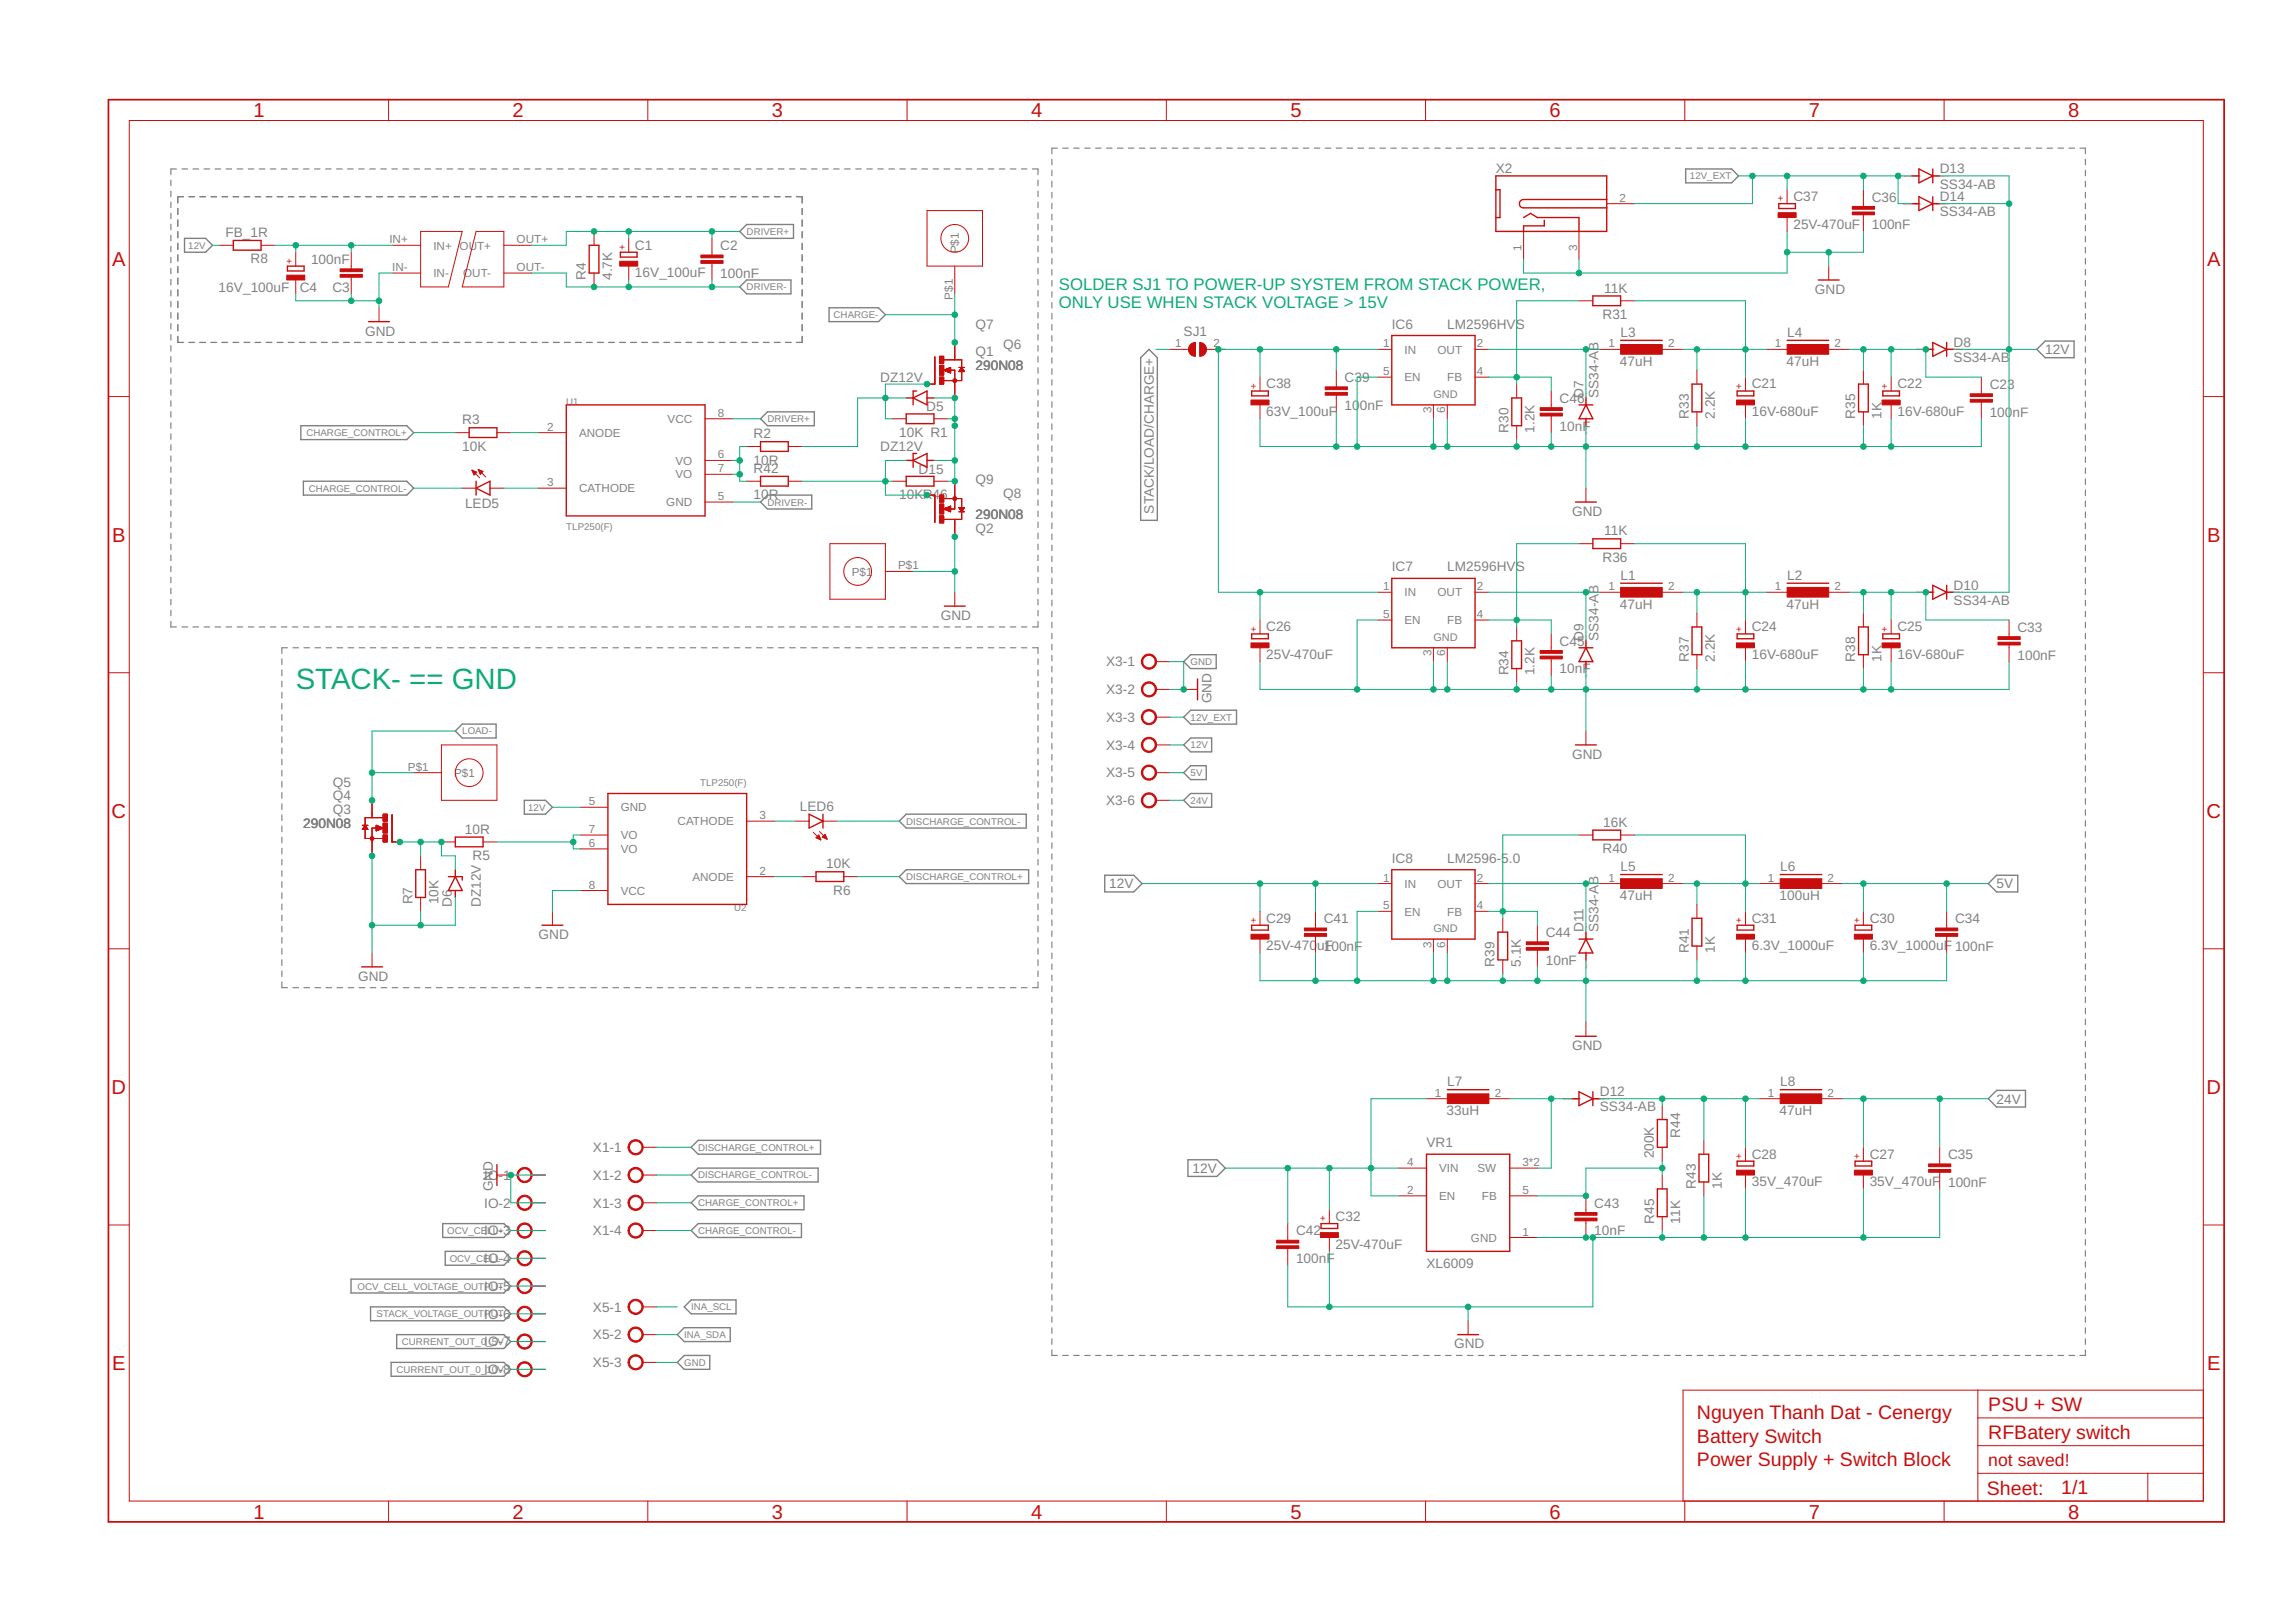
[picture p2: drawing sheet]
<svg xmlns="http://www.w3.org/2000/svg" width="420mm" height="297mm" viewBox="0 0 420 297" stroke-linecap="round" stroke-linejoin="round" font-family="sans-serif">
<defs><g id="words">
<text font-size="5.4" fill="#0dab76" x="54.1" y="126.2">STACK- == GND</text>
<g font-size="3.7" fill="#c90d0c">
<text x="46.4" y="21.4">1</text>
<text x="93.8" y="21.4">2</text>
<text x="141.3" y="21.4">3</text>
<text x="188.8" y="21.4">4</text>
<text x="236.2" y="21.4">5</text>
<text x="283.7" y="21.4">6</text>
<text x="331.2" y="21.4">7</text>
<text x="378.6" y="21.4">8</text>
<text x="20.5" y="48.6">A</text>
<text x="404.1" y="48.6">A</text>
<text x="20.5" y="99.1">B</text>
<text x="404.1" y="99.1">B</text>
<text x="20.4" y="149.7">C</text>
<text x="403.9" y="149.7">C</text>
<text x="20.4" y="200.2">D</text>
<text x="403.9" y="200.2">D</text>
<text x="20.5" y="250.8">E</text>
<text x="404.1" y="250.8">E</text>
<text x="46.4" y="277.9">1</text>
<text x="93.8" y="277.9">2</text>
<text x="141.3" y="277.9">3</text>
<text x="188.8" y="277.9">4</text>
<text x="236.2" y="277.9">5</text>
<text x="283.7" y="277.9">6</text>
<text x="331.2" y="277.9">7</text>
<text x="378.6" y="277.9">8</text>
</g>
<g font-size="3.6" fill="#c90d0c">
<text x="310.7" y="259.7">Nguyen Thanh Dat - Cenergy</text>
<text x="364" y="258.2">PSU + SW</text>
<text x="364" y="263.3">RFBatery switch</text>
<text x="310.7" y="264.1">Battery Switch</text>
<text x="310.7" y="268.4">Power Supply + Switch Block</text>
<text x="363.8" y="273.6">Sheet:</text>
<text x="377.3" y="273.5">1/1</text>
</g>
<text font-size="3.2" fill="#c90d0c" x="364" y="268.4">not saved!</text>
<g font-size="3.1" fill="#0dab76">
<text x="193.8" y="53">SOLDER SJ1 TO POWER-UP SYSTEM FROM STACK POWER,</text>
<text x="193.8" y="56.3">ONLY USE WHEN STACK VOLTAGE &gt; 15V</text>
</g>
<g font-size="2.5" fill="#808080">
<text x="273.8" y="31.7">X2</text>
<text x="355.1" y="34.5">SS34-AB</text>
<text x="355.1" y="31.7">D13</text>
<text x="328.3" y="41.9">25V-470uF</text>
<text x="328.3" y="36.8">C37</text>
<text x="342.7" y="42">100nF</text>
<text x="342.7" y="36.9">C36</text>
<text x="355.1" y="39.6">SS34-AB</text>
<text x="355.1" y="36.8">D14</text>
<text x="41.3" y="43.4">FB_1R</text>
<text x="116.2" y="45.7">C1</text>
<text x="131.9" y="45.8">C2</text>
<text x="40" y="53.5">16V_100uF</text>
<text x="45.9" y="48.2">R8</text>
<text x="54.9" y="53.5">C4</text>
<text x="56.9" y="48.3">100nF</text>
<text x="60.9" y="53.4">C3</text>
<text x="107.3" y="51.3" transform="rotate(-90 107.3 51.3)">R4</text>
<text x="112.1" y="51.3" transform="rotate(-90 112.1 51.3)">4.7K</text>
<text x="116.2" y="50.8">16V_100uF</text>
<text x="131.9" y="50.9">100nF</text>
<text x="293.7" y="53.5">11K</text>
<text x="332.3" y="53.8">GND</text>
<text x="293.4" y="58.3">R31</text>
<text x="66.8" y="61.4">GND</text>
<text x="178.6" y="65.2">Q1</text>
<text x="178.6" y="60.1">Q7</text>
<text x="183.7" y="63.9">Q6</text>
<text x="216.7" y="61.4">SJ1</text>
<text x="254.8" y="60.1">IC6</text>
<text x="265" y="60.1">LM2596HVS</text>
<text x="296.7" y="61.7">L3</text>
<text x="327.2" y="61.7">L4</text>
<text x="357.7" y="63.5">D8</text>
<text x="374.4" y="64.8">12V</text>
<text x="161.2" y="69.9">DZ12V</text>
<text x="178.6" y="67.8">290N08</text>
<text x="231.8" y="71.1">C38</text>
<text x="246.2" y="69.9">C39</text>
<text x="296.6" y="67">47uH</text>
<text x="320.7" y="71.1">C21</text>
<text x="327.1" y="67">47uH</text>
<text x="347.4" y="71.1">C22</text>
<text x="357.7" y="66.3">SS34-AB</text>
<text x="364.3" y="71.2">C23</text>
<text x="84.6" y="77.7">R3</text>
<text x="169.6" y="75.2">D5</text>
<text x="231.8" y="76.2">63V_100uF</text>
<text x="246.2" y="75">10</text>
<text x="249" y="75">0nF</text>
<text x="285.5" y="73.7">C46</text>
<text x="289.9" y="72.8" transform="rotate(-90 289.9 72.8)">D7</text>
<text x="292.7" y="72.8" transform="rotate(-90 292.7 72.8)">SS34-AB</text>
<text x="309.2" y="76.6" transform="rotate(-90 309.2 76.6)">R33</text>
<text x="314" y="76.6" transform="rotate(-90 314 76.6)">2.2K</text>
<text x="320.7" y="76.2">16V-680uF</text>
<text x="339.7" y="76.6" transform="rotate(-90 339.7 76.6)">R35</text>
<text x="344.5" y="76.6" transform="rotate(-90 344.5 76.6)">1K</text>
<text x="347.4" y="76.2">16V-680uF</text>
<text x="364.3" y="76.3">100</text>
<text x="368.5" y="76.3">nF</text>
<text x="84.6" y="82.5">10K</text>
<text x="138" y="80.2">R2</text>
<text x="161.2" y="82.6">DZ12V</text>
<text x="164.6" y="79.9">10K R1</text>
<text x="276.2" y="79.2" transform="rotate(-90 276.2 79.2)">R30</text>
<text x="281" y="79.2" transform="rotate(-90 281 79.2)">1.2K</text>
<text x="285.5" y="78.8">10nF</text>
<text x="138" y="85">10R</text>
<text x="138" y="86.6">R42</text>
<text x="168.2" y="86.7">D15</text>
<text x="178.6" y="88.6">Q9</text>
<text x="85.1" y="92.9">LED5</text>
<text x="138" y="91.4">10R</text>
<text x="164.6" y="91.4">10KR46</text>
<text x="178.6" y="94.9">290N08</text>
<text x="183.7" y="91.1">Q8</text>
<text x="211.2" y="94" transform="rotate(-90 211.2 94)">STACK/LOAD/CHARGE+</text>
<text x="287.8" y="94.4">GND</text>
<text x="178.6" y="97.5">Q2</text>
<text x="293.7" y="98">11K</text>
<text x="254.8" y="104.6">IC7</text>
<text x="265" y="104.6">LM2596HVS</text>
<text x="293.4" y="102.8">R36</text>
<text x="296.7" y="106.1">L1</text>
<text x="327.2" y="106.1">L2</text>
<text x="357.7" y="107.9">D10</text>
<text x="172.2" y="113.5">GND</text>
<text x="296.6" y="111.4">47uH</text>
<text x="327.1" y="111.4">47uH</text>
<text x="357.7" y="110.7">SS34-AB</text>
<text x="231.8" y="115.5">C26</text>
<text x="285.5" y="118.2">C45</text>
<text x="289.9" y="117.3" transform="rotate(-90 289.9 117.3)">D9</text>
<text x="292.7" y="117.3" transform="rotate(-90 292.7 117.3)">SS34-AB</text>
<text x="320.7" y="115.5">C24</text>
<text x="347.4" y="115.5">C25</text>
<text x="369.3" y="115.6">C33</text>
<text x="202.5" y="122">X3-1</text>
<text x="231.8" y="120.6">25V-470uF</text>
<text x="276.2" y="123.6" transform="rotate(-90 276.2 123.6)">R34</text>
<text x="281" y="123.6" transform="rotate(-90 281 123.6)">1.2K</text>
<text x="285.5" y="123.2">10nF</text>
<text x="309.2" y="121.1" transform="rotate(-90 309.2 121.1)">R37</text>
<text x="314" y="121.1" transform="rotate(-90 314 121.1)">2.2K</text>
<text x="320.7" y="120.6">16V-680uF</text>
<text x="339.7" y="121.1" transform="rotate(-90 339.7 121.1)">R38</text>
<text x="344.5" y="121.1" transform="rotate(-90 344.5 121.1)">1K</text>
<text x="347.4" y="120.6">16V-680uF</text>
<text x="369.3" y="120.7">100nF</text>
<text x="202.5" y="127.1">X3-2</text>
<text x="221.8" y="128.7" transform="rotate(-90 221.8 128.7)">GND</text>
<text x="202.5" y="132.1">X3-3</text>
<text x="202.5" y="137.2">X3-4</text>
<text x="61" y="143.9">Q5</text>
<text x="202.5" y="142.3">X3-5</text>
<text x="287.8" y="138.9">GND</text>
<text x="61" y="149">Q3</text>
<text x="61" y="146.5">Q4</text>
<text x="146.4" y="148.5">LED6</text>
<text x="202.5" y="147.4">X3-6</text>
<text x="55.5" y="151.6">290N08</text>
<text x="85.1" y="152.6">10R</text>
<text x="293.5" y="151.3">16K</text>
<text x="86.5" y="157.4">R5</text>
<text x="151.3" y="158.9">10K</text>
<text x="254.8" y="157.9">IC8</text>
<text x="265" y="157.9">LM2596-5.0</text>
<text x="293.4" y="156.1">R40</text>
<text x="296.7" y="159.4">L5</text>
<text x="325.9" y="159.4">L6</text>
<text x="75.5" y="165.5" transform="rotate(-90 75.5 165.5)">R7</text>
<text x="80.3" y="165.5" transform="rotate(-90 80.3 165.5)">10K</text>
<text x="82.7" y="166" transform="rotate(-90 82.7 166)">D6</text>
<text x="88.1" y="166" transform="rotate(-90 88.1 166)">DZ12V</text>
<text x="152.5" y="163.7">R6</text>
<text x="203.1" y="162.6">12V</text>
<text x="296.6" y="164.8">47uH</text>
<text x="325.8" y="164.8">100uH</text>
<text x="365.5" y="162.6">5V</text>
<text x="98.6" y="171.9">GND</text>
<text x="231.8" y="173.9">25V-470</text>
<text x="231.8" y="168.9">C29</text>
<text x="241.1" y="173.9">u100nF</text>
<text x="242.3" y="169">C41</text>
<text x="242.5" y="173.9">F</text>
<text x="283" y="171.5">C44</text>
<text x="289.9" y="170.6" transform="rotate(-90 289.9 170.6)">D11</text>
<text x="292.7" y="170.6" transform="rotate(-90 292.7 170.6)">SS34-AB</text>
<text x="320.7" y="173.9">6.3V_1000uF</text>
<text x="320.7" y="168.9">C31</text>
<text x="342.3" y="173.9">6.3V_1000uF 100nF</text>
<text x="342.3" y="168.9">C30</text>
<text x="357.9" y="169">C34</text>
<text x="65.6" y="179.5">GND</text>
<text x="273.6" y="177" transform="rotate(-90 273.6 177)">R39</text>
<text x="278.4" y="177" transform="rotate(-90 278.4 177)">5.1K</text>
<text x="283" y="176.6">10nF</text>
<text x="309.2" y="174.4" transform="rotate(-90 309.2 174.4)">R41</text>
<text x="314" y="174.4" transform="rotate(-90 314 174.4)">1K</text>
<text x="287.8" y="192.2">GND</text>
<text x="265" y="198.8">L7</text>
<text x="292.9" y="203.4">SS34-AB</text>
<text x="292.9" y="200.6">D12</text>
<text x="325.9" y="198.8">L8</text>
<text x="365.5" y="202">24V</text>
<text x="261.1" y="210">VR1</text>
<text x="264.8" y="204.1">33uH</text>
<text x="307.6" y="208.2" transform="rotate(-90 307.6 208.2)">R44</text>
<text x="325.8" y="204.1">47uH</text>
<text x="88.6" y="215.9">IO</text>
<text x="91.3" y="215.9">-1</text>
<text x="108.5" y="210.9">X1-1</text>
<text x="108.5" y="215.9">X1-2</text>
<text x="218.3" y="214.7">12V</text>
<text x="302.8" y="212" transform="rotate(-90 302.8 212)">200K</text>
<text x="320.7" y="212">C28</text>
<text x="342.3" y="212">C27</text>
<text x="356.6" y="212.1">C35</text>
<text x="88.6" y="221">IO-2</text>
<text x="90.2" y="218.1" transform="rotate(-90 90.2 218.1)">GND</text>
<text x="108.5" y="221">X1-3</text>
<text x="291.9" y="221">C43</text>
<text x="310.4" y="217.6" transform="rotate(-90 310.4 217.6)">R43</text>
<text x="315.2" y="217.6" transform="rotate(-90 315.2 217.6)">1K</text>
<text x="320.7" y="217.1">35V_470uF</text>
<text x="342.3" y="217.1">35V_470uF</text>
<text x="356.6" y="217.2">100nF</text>
<text x="88.6" y="226.1">IO-3</text>
<text x="108.5" y="226.1">X1-4</text>
<text x="237.3" y="226.1">C42</text>
<text x="244.5" y="223.5">C32</text>
<text x="291.9" y="226.1">10nF</text>
<text x="302.8" y="223.9" transform="rotate(-90 302.8 223.9)">R45</text>
<text x="307.6" y="223.9" transform="rotate(-90 307.6 223.9)">11K</text>
<text x="88.6" y="231.2">IO-4</text>
<text x="237.3" y="231.2">100nF</text>
<text x="244.5" y="228.5">25V-470uF</text>
<text x="261.1" y="232.1">XL6009</text>
<text x="88.6" y="236.3">IO-5</text>
<text x="88.6" y="241.3">IO-6</text>
<text x="108.5" y="240.1">X5-1</text>
<text x="108.5" y="245.1">X5-2</text>
<text x="88.6" y="246.4">IO-7</text>
<text x="88.6" y="251.5">IO-8</text>
<text x="108.5" y="250.2">X5-3</text>
<text x="266.2" y="246.8">GND</text>
</g>
<g font-size="2.1" fill="#808080">
<text x="296.5" y="36.9">2</text>
<text x="71.3" y="44.5">IN+</text>
<text x="79.3" y="45.7">IN+ OUT+</text>
<text x="94.6" y="44.5">OUT+</text>
<text x="175.6" y="46.4" transform="rotate(-90 175.6 46.4)">P$1</text>
<text x="278.6" y="45.9" transform="rotate(-90 278.6 45.9)">1</text>
<text x="288.7" y="45.9" transform="rotate(-90 288.7 45.9)">3</text>
<text x="71.8" y="49.6">IN-</text>
<text x="79.3" y="50.7">IN-</text>
<text x="84.8" y="50.7">OUT-</text>
<text x="94.6" y="49.6">OUT-</text>
<text x="174.4" y="54.8" transform="rotate(-90 174.4 54.8)">P$1</text>
<text x="215.2" y="63.6">1</text>
<text x="222.1" y="63.6">2</text>
<text x="253.3" y="63.6">1</text>
<text x="257.1" y="64.7">IN</text>
<text x="263.2" y="64.7">OUT</text>
<text x="270.4" y="63.6">2</text>
<text x="294.5" y="63.6">1</text>
<text x="305.4" y="63.6">2</text>
<text x="324.9" y="63.6">1</text>
<text x="335.9" y="63.6">2</text>
<text x="253.3" y="68.7">5</text>
<text x="257.1" y="69.8">EN</text>
<text x="265" y="69.8">FB</text>
<text x="270.4" y="68.7">4</text>
<text x="122.2" y="77.4">VCC</text>
<text x="131.4" y="76.3">8</text>
<text x="262.1" y="75.6" transform="rotate(-90 262.1 75.6)">3</text>
<text x="264.6" y="75.6" transform="rotate(-90 264.6 75.6)">6</text>
<text x="100.2" y="78.8">2</text>
<text x="106" y="79.9">ANODE</text>
<text x="131.4" y="83.9">6</text>
<text x="100.2" y="89">3</text>
<text x="123.6" y="85">VO</text>
<text x="123.6" y="87.6">VO</text>
<text x="131.4" y="86.4">7</text>
<text x="106" y="90.1">CATHODE</text>
<text x="122" y="92.6">GND</text>
<text x="131.4" y="91.5">5</text>
<text x="156" y="105.3">P$1</text>
<text x="164.4" y="104.2">P$1</text>
<text x="253.3" y="108">1</text>
<text x="253.3" y="113.1">5</text>
<text x="257.1" y="109.2">IN</text>
<text x="263.2" y="109.2">OUT</text>
<text x="270.4" y="108">2</text>
<text x="270.4" y="113.1">4</text>
<text x="294.5" y="108">1</text>
<text x="305.4" y="108">2</text>
<text x="324.9" y="108">1</text>
<text x="335.9" y="108">2</text>
<text x="257.1" y="114.2">EN</text>
<text x="265" y="114.2">FB</text>
<text x="262.1" y="120.1" transform="rotate(-90 262.1 120.1)">3</text>
<text x="264.6" y="120.1" transform="rotate(-90 264.6 120.1)">6</text>
<text x="74.7" y="141">P$1</text>
<text x="83.2" y="142.2">P$1</text>
<text x="107.8" y="147.4">5</text>
<text x="113.6" y="148.5">GND</text>
<text x="139" y="149.9">3</text>
<text x="107.8" y="155">6</text>
<text x="107.8" y="152.5">7</text>
<text x="113.6" y="153.6">VO</text>
<text x="124" y="151.1">CATHODE</text>
<text x="113.6" y="156.1">VO</text>
<text x="126.8" y="161.2">ANODE</text>
<text x="139" y="160.1">2</text>
<text x="253.3" y="161.4">1</text>
<text x="270.4" y="161.4">2</text>
<text x="294.5" y="161.4">1</text>
<text x="305.4" y="161.4">2</text>
<text x="323.7" y="161.4">1</text>
<text x="334.6" y="161.4">2</text>
<text x="107.8" y="162.6">8</text>
<text x="113.6" y="163.8">VCC</text>
<text x="253.3" y="166.4">5</text>
<text x="257.1" y="162.5">IN</text>
<text x="257.1" y="167.6">EN</text>
<text x="263.2" y="162.5">OUT</text>
<text x="265" y="167.6">FB</text>
<text x="270.4" y="166.4">4</text>
<text x="262.1" y="173.4" transform="rotate(-90 262.1 173.4)">3</text>
<text x="264.6" y="173.4" transform="rotate(-90 264.6 173.4)">6</text>
<text x="262.7" y="200.7">1</text>
<text x="273.6" y="200.7">2</text>
<text x="323.7" y="200.7">1</text>
<text x="334.6" y="200.7">2</text>
<text x="257.6" y="213.4">4</text>
<text x="263.5" y="214.5">VIN</text>
<text x="270.5" y="214.5">SW</text>
<text x="278.7" y="213.4">3*2</text>
<text x="257.6" y="218.5">2</text>
<text x="263.5" y="219.6">EN</text>
<text x="271.3" y="219.6">FB</text>
<text x="278.7" y="218.5">5</text>
<text x="269.3" y="227.2">GND</text>
<text x="278.7" y="226.1">1</text>
</g>
<g font-size="2" fill="#808080">
<text x="262.4" y="72.8">GND</text>
<text x="262.4" y="117.3">GND</text>
<text x="262.4" y="170.6">GND</text>
</g>
<g font-size="1.8" fill="#808080">
<text x="309.4" y="32.8">12V_EXT</text>
<text x="34.5" y="45.5">12V</text>
<text x="136.7" y="43">DRIVER+</text>
<text x="136.7" y="53.2">DRIVER-</text>
<text x="152.6" y="58.2">CHARGE-</text>
<text x="103.7" y="74.1">U1</text>
<text x="140.5" y="77.3">DRIVER+</text>
<text x="56.1" y="79.8">CHARGE_CONTROL+</text>
<text x="56.5" y="90">CHARGE_CONTROL-</text>
<text x="140.5" y="92.5">DRIVER-</text>
<text x="103.7" y="97">TLP250(F)</text>
<text x="218" y="121.7">GND</text>
<text x="218" y="131.9">12V_EXT</text>
<text x="84.6" y="134.4">LOAD-</text>
<text x="218" y="137">12V</text>
<text x="128.2" y="143.9">TLP250(F)</text>
<text x="218" y="142">5V</text>
<text x="96.7" y="148.4">12V</text>
<text x="218" y="147.1">24V</text>
<text x="165.9" y="150.9">DISCHARGE_CONTROL-</text>
<text x="165.9" y="161.1">DISCHARGE_CONTROL+</text>
<text x="134.4" y="166.8">U2</text>
<text x="127.8" y="210.6">DISCHARGE_CONTROL+</text>
<text x="127.8" y="215.7">DISCHARGE_CONTROL-</text>
<text x="127.8" y="220.8">CHARGE_CONTROL+</text>
<text x="81.9" y="225.8">OCV_CELL+</text>
<text x="127.8" y="225.8">CHARGE_CONTROL-</text>
<text x="82.3" y="230.9">OCV_CELL-</text>
<text x="65.4" y="236">OCV_CELL_VOLTAGE_OUTPUT</text>
<text x="126.5" y="239.8">INA_SCL</text>
<text x="68.9" y="241.1">STACK_VOLTAGE_OUTPUT</text>
<text x="125.3" y="244.9">INA_SDA</text>
<text x="72.6" y="251.2">CURRENT_OUT_0_10V</text>
<text x="73.6" y="246.2">CURRENT_OUT_0_5V</text>
<text x="125.3" y="250">GND</text>
</g>
<g font-size="1.8" fill="#c90d0c">
<text x="326.6" y="36.9" transform="rotate(-90 326.6 36.9)">+</text>
<text x="114.5" y="45.8" transform="rotate(-90 114.5 45.8)">+</text>
<text x="53.6" y="48.3" transform="rotate(-90 53.6 48.3)">+</text>
<text x="230.1" y="71.2" transform="rotate(-90 230.1 71.2)">+</text>
<text x="319" y="71.2" transform="rotate(-90 319 71.2)">+</text>
<text x="345.6" y="71.2" transform="rotate(-90 345.6 71.2)">+</text>
<text x="230.1" y="115.6" transform="rotate(-90 230.1 115.6)">+</text>
<text x="319" y="115.6" transform="rotate(-90 319 115.6)">+</text>
<text x="345.6" y="115.6" transform="rotate(-90 345.6 115.6)">+</text>
<text x="230.1" y="168.9" transform="rotate(-90 230.1 168.9)">+</text>
<text x="319" y="168.9" transform="rotate(-90 319 168.9)">+</text>
<text x="340.6" y="168.9" transform="rotate(-90 340.6 168.9)">+</text>
<text x="319" y="212.1" transform="rotate(-90 319 212.1)">+</text>
<text x="340.6" y="212.1" transform="rotate(-90 340.6 212.1)">+</text>
<text x="242.8" y="223.5" transform="rotate(-90 242.8 223.5)">+</text>
</g>
<g font-size=".6" fill="#ffba08">
<text x="348.3" y="32.4">SpiceOrder 1</text>
<text x="353.4" y="32.4">SpiceOrder 2</text>
<text x="348.3" y="37.5">SpiceOrder 1</text>
<text x="353.4" y="37.5">SpiceOrder 2</text>
<text x="350.9" y="64.1">SpiceOrder 1</text>
<text x="356" y="64.1">SpiceOrder 2</text>
<text x="290.5" y="74.5" transform="rotate(-90 290.5 74.5)">SpiceOrder 2</text>
<text x="290.5" y="79.6" transform="rotate(-90 290.5 79.6)">SpiceOrder 1</text>
<text x="350.9" y="108.6">SpiceOrder 1</text>
<text x="356" y="108.6">SpiceOrder 2</text>
<text x="290.5" y="119" transform="rotate(-90 290.5 119)">SpiceOrder 2</text>
<text x="290.5" y="124.1" transform="rotate(-90 290.5 124.1)">SpiceOrder 1</text>
<text x="290.5" y="172.3" transform="rotate(-90 290.5 172.3)">SpiceOrder 2</text>
<text x="290.5" y="177.4" transform="rotate(-90 290.5 177.4)">SpiceOrder 1</text>
<text x="286.1" y="201.3">SpiceOrder 1</text>
<text x="291.2" y="201.3">SpiceOrder 2</text>
</g>
</g></defs>
<g fill="none" stroke="#808080" stroke-width=".21">
<path d="M31.3 33v1M31.3 35v1M31.3 37v1M31.3 39v1M32.3 30.9h-1v1.1M32.6 38.1v1.2M33.3 30.9h1M33.6 36h-1v1.1M34.6 36h1M35.3 30.9h1.1M36.6 36h1M37.4 30.9h1"/>
<path d="M38.6 36h1M39.4 30.9h1M40.6 36h1.1M41.4 30.9h1M42.7 36h1M43.4 30.9h1M44.7 36h1M45.4 30.9h1.1M46.7 36h1M47.5 30.9h1M48.7 36h1.1M49.5 30.9h1"/>
<path d="M50.8 36h1M51.5 30.9h1M52.8 36h1M53.5 30.9h1M54.8 36h1M55.6 30.9h1M56.8 36h1M57.6 30.9h1M58.8 36h1.1M59.6 30.9h1M60.9 36h1M61.6 30.9h1"/>
<path d="M62.9 36h1M63.6 30.9h1.1M64.9 36h1M65.7 30.9h1M67 36h1M67.7 30.9h1M69 36h1M69.7 30.9h1M71 36h1M71.7 30.9h1M73 36h1M73.7 30.9h1.1"/>
<path d="M75 36h1.1M75.8 30.9h1M77 36h1.1M77.8 30.9h1M79.1 36h1M79.8 30.9h1M81.1 36h1M81.8 30.9h1.1M83.1 36h1M83.9 30.9h1M85.2 36h1M85.9 30.9h1"/>
<path d="M87.2 36h1M87.9 30.9h1M89.2 36h1M89.9 30.9h1.1M91.2 36h1M91.9 30.9h1.1M93.2 36h1.1M94 30.9h1M95.3 36h1M96 30.9h1M97.3 36h1M98 30.9h1"/>
<path d="M99.3 36h1M100 30.9h1M101.3 36h1.1M102.1 30.9h1M103.4 36h1M104.1 30.9h1M105.4 36h1M106.1 30.9h1M107.4 36h1M108.1 30.9h1.1M109.4 36h1M110.2 30.9h1"/>
<path d="M111.4 36h1.1M112.2 30.9h1M113.5 36h1M114.2 30.9h1M115.5 36h1M116.2 30.9h1M117.5 36h1M118.2 30.9h1.1M119.5 36h1.1M120.2 30.9h1.1M121.6 36h1M122.3 30.9h1"/>
<path d="M123.6 36h1M124.3 30.9h1M125.6 36h1M126.3 30.9h1M127.6 36h1.1M128.4 30.9h1M129.6 36h1.1M130.4 30.9h1M131.7 36h1M132.4 30.9h1M133.7 36h1M134.4 30.9h1"/>
<path d="M135.7 36h1M136.4 30.9h1.1M137.7 36h1.1M138.5 30.9h1M139.8 36h1M140.5 30.9h1M141.8 36h1M142.5 30.9h1M143.8 36h1M144.5 30.9h1M145.8 36h1.1v1.1M146.5 30.9h1.1"/>
<path d="M146.9 38.1v1.2M148.6 30.9h1M150.6 30.9h1M152.6 30.9h1M154.6 30.9h1.1M156.7 30.9h1M158.7 30.9h1M160.7 30.9h1M162.7 30.9h1M164.7 30.9h1.1M166.8 30.9h1M168.8 30.9h1"/>
<path d="M170.8 30.9h1M172.8 30.9h1.1M174.9 30.9h1M176.9 30.9h1M178.9 30.9h1M180.9 30.9h1M182.9 30.9h1.1M185 30.9h1M187 30.9h1M189 30.9h1v1.1M190 33v1M190 35v1"/>
<path d="M190 37v1M190 39v1M192.6 29.1v1.1M192.6 31.2v1M192.6 33.2v1M192.6 35.2v1M192.6 37.2v1M192.6 39.2v1.1M193.6 27.1h-1v1.1M194.6 27.1h1M196.6 27.1h1M198.6 27.1h1"/>
<path d="M200.6 27.1h1M202.6 27.1h1M204.6 27.1h1M206.6 27.1h1M208.6 27.1h1M210.6 27.1h1M212.6 27.1h1M214.6 27.1h1M216.6 27.1h1M218.6 27.1h1M220.6 27.1h1M222.6 27.1h1"/>
<path d="M224.6 27.1h1M226.6 27.1h1M228.6 27.1h1M230.6 27.1h1M232.6 27.1h1M234.6 27.1h1M236.6 27.1h1M238.6 27.1h1M240.6 27.1h1M242.6 27.1h1M244.6 27.1h1M246.6 27.1h1"/>
<path d="M248.6 27.1h1M250.6 27.1h1M252.6 27.1h1M254.6 27.1h1.1M256.6 27.1h1M258.6 27.1h1.1M260.6 27.1h1M262.7 27.1h1M264.6 27.1h1.1M266.7 27.1h1M268.6 27.1h1.1M270.7 27.1h1"/>
<path d="M272.7 27.1h1M274.7 27.1h1M276.7 27.1h1M278.7 27.1h1M280.7 27.1h1M282.7 27.1h1M284.7 27.1h1M286.7 27.1h1M288.7 27.1h1M290.7 27.1h1M292.7 27.1h1M294.7 27.1h1"/>
<path d="M296.7 27.1h1M298.7 27.1h1M300.7 27.1h1M302.7 27.1h1M304.7 27.1h1M306.7 27.1h1M308.7 27.1h1M310.7 27.1h1M312.7 27.1h1M314.7 27.1h1M316.7 27.1h1M318.7 27.1h1"/>
<path d="M320.7 27.1h1M322.7 27.1h1M324.7 27.1h1M326.7 27.1h1M328.7 27.1h1M330.7 27.1h1M332.7 27.1h1M334.7 27.1h1M336.7 27.1h1M338.7 27.1h1M340.7 27.1h1M342.8 27.1h.9"/>
<path d="M344.7 27.1h1M346.8 27.1h.9M348.7 27.1h1.1M350.8 27.1h.9M352.8 27.1h1M354.8 27.1h.9M356.8 27.1h1M358.8 27.1h1M360.8 27.1h1M362.8 27.1h1M364.8 27.1h1M366.8 27.1h1"/>
<path d="M368.8 27.1h1M370.8 27.1h1M372.8 27.1h1M374.8 27.1h1M376.8 27.1h1M378.8 27.1h1M380.8 27.1h1v1.1M381.8 29.1v1.1M381.8 31.2v1M381.8 33.2v1M381.8 35.2v1M381.8 37.2v1"/>
<path d="M381.8 39.2v1.1M31.3 41v1.1M31.3 43.1v1M31.3 45.1v1M31.3 47.1v1M31.3 49.1v1M31.3 51.1v1.1M31.3 53.1v1.1M31.3 55.2v1M31.3 57.2v1M31.3 59.2v1M32.6 40.3v1.1"/>
<path d="M32.6 42.4v1.1M32.6 44.5v1.2M32.6 46.7v1.1M32.6 48.8v1.1M32.6 50.9v1.1M32.6 53v1.2M32.6 55.2v1.1M32.6 57.3v1.1M32.6 59.4v1.2M146.9 40.3v1.1M146.9 42.4v1.1M146.9 44.5v1.2"/>
<path d="M146.9 46.7v1.1M146.9 48.8v1.1M146.9 50.9v1.1M146.9 53v1.2M146.9 55.2v1.1M146.9 57.3v1.1M146.9 59.4v1.2M190 41v1.1M190 43.1v1M190 45.1v1M190 47.1v1M190 49.1v1"/>
<path d="M190 51.1v1.1M190 53.1v1.1M190 55.2v1M190 57.2v1M190 59.2v1M192.6 41.3v1M192.6 43.3v1M192.6 45.3v1M192.6 47.3v1M192.6 49.3v1M192.6 51.3v1M192.6 53.4v1"/>
<path d="M192.6 55.4v1M192.6 57.4v1M192.6 59.4v1M381.8 41.3v1M381.8 43.3v1M381.8 45.3v1M381.8 47.3v1M381.8 49.3v1M381.8 51.3v1M381.8 53.4v1M381.8 55.4v1M381.8 57.4v1"/>
<path d="M381.8 59.4v1M31.3 61.2v1.1M31.3 63.2v1.1M31.3 65.3v1M31.3 67.3v1M31.3 69.3v1M31.3 71.3v1M31.3 73.3v1.1M31.3 75.4v1M31.3 77.4v1M31.3 79.4v1M32.6 61.6v1.1h1"/>
<path d="M34.6 62.7h1M36.6 62.7h1M38.6 62.7h1M40.6 62.7h1.1M42.7 62.7h1M44.7 62.7h1M46.7 62.7h1M48.7 62.7h1.1M50.8 62.7h1M52.8 62.7h1M54.8 62.7h1M56.8 62.7h1"/>
<path d="M58.8 62.7h1.1M60.9 62.7h1M62.9 62.7h1M64.9 62.7h1M67 62.7h1M69 62.7h1M71 62.7h1M73 62.7h1M75 62.7h1.1M77 62.7h1.1M79.1 62.7h1M81.1 62.7h1"/>
<path d="M83.1 62.7h1M85.2 62.7h1M87.2 62.7h1M89.2 62.7h1M91.2 62.7h1M93.2 62.7h1.1M95.3 62.7h1M97.3 62.7h1M99.3 62.7h1M101.3 62.7h1.1M103.4 62.7h1M105.4 62.7h1"/>
<path d="M107.4 62.7h1M109.4 62.7h1M111.4 62.7h1.1M113.5 62.7h1M115.5 62.7h1M117.5 62.7h1M119.5 62.7h1.1M121.6 62.7h1M123.6 62.7h1M125.6 62.7h1M127.6 62.7h1.1M129.6 62.7h1.1"/>
<path d="M131.7 62.7h1M133.7 62.7h1M135.7 62.7h1M137.7 62.7h1.1M139.8 62.7h1M141.8 62.7h1M143.8 62.7h1M146.9 61.6v1.1h-1.1M190 61.2v1.1M190 63.2v1.1M190 65.3v1M190 67.3v1"/>
<path d="M190 69.3v1M190 71.3v1M190 73.3v1.1M190 75.4v1M190 77.4v1M190 79.4v1M192.6 61.4v1M192.6 63.4v1.1M192.6 65.5v1M192.6 67.5v1M192.6 69.5v1M192.6 71.5v1"/>
<path d="M192.6 73.5v1M192.6 75.5v1.1M192.6 77.6v1M192.6 79.6v1M381.8 61.4v1M381.8 63.4v1.1M381.8 65.5v1M381.8 67.5v1M381.8 69.5v1M381.8 71.5v1M381.8 73.5v1M381.8 75.5v1.1"/>
<path d="M381.8 77.6v1M381.8 79.6v1M31.3 81.4v1M31.3 83.4v1.1M31.3 85.4v1.1M31.3 87.5v1M31.3 89.5v1M31.3 91.5v1M31.3 93.5v1.1M31.3 95.5v1.1M31.3 97.6v1M31.3 99.6v1"/>
<path d="M190 81.4v1M190 83.4v1.1M190 85.4v1.1M190 87.5v1M190 89.5v1M190 91.5v1M190 93.5v1.1M190 95.5v1.1M190 97.6v1M190 99.6v1M192.6 81.6v1M192.6 83.6v1"/>
<path d="M192.6 85.6v1.1M192.6 87.7v1M192.6 89.7v1M192.6 91.7v1M192.6 93.7v1M192.6 95.7v1.1M192.6 97.7v1.1M192.6 99.8v1M381.8 81.6v1M381.8 83.6v1M381.8 85.6v1.1M381.8 87.7v1"/>
<path d="M381.8 89.7v1M381.8 91.7v1M381.8 93.7v1M381.8 95.7v1.1M381.8 97.7v1.1M381.8 99.8v1M31.3 101.6v1M31.3 103.6v1M31.3 105.6v1.1M31.3 107.7v1M31.3 109.7v1M31.3 111.7v1"/>
<path d="M31.3 113.7v1h1M33.3 114.7h1M35.3 114.7h1.1M37.4 114.7h1M39.4 114.7h1M41.4 114.7h1M43.4 114.7h1M45.4 114.7h1.1M47.5 114.7h1M49.5 114.7h1M51.5 114.7h1M52.6 118.6h-1v1"/>
<path d="M53.5 114.7h1M53.6 118.6h1.1M55.6 114.7h1M55.6 118.6h1.1M57.6 114.7h1M57.7 118.6h1M59.6 114.7h1M59.7 118.6h1M61.6 114.7h1M61.7 118.6h1M63.6 114.7h1.1M63.7 118.6h1"/>
<path d="M65.7 114.7h1M65.7 118.6h1.1M67.7 114.7h1M67.8 118.6h1M69.7 114.7h1M69.8 118.6h1M71.7 114.7h1M71.8 118.6h1M73.7 114.7h1.1M73.8 118.6h1M75.8 114.7h1M75.9 118.6h1"/>
<path d="M77.8 114.7h1M77.9 118.6h1M79.8 114.7h1M79.9 118.6h1M81.8 114.7h1.1M81.9 118.6h1M83.9 114.7h1M83.9 118.6h1.1M85.9 114.7h1M86 118.6h1M87.9 114.7h1M88 118.6h1"/>
<path d="M89.9 114.7h1.1M90 118.6h1M91.9 114.7h1.1M92 118.6h1M94 114.7h1M94 118.6h1.1M96 114.7h1M96.1 118.6h1M98 114.7h1M98.1 118.6h1M100 114.7h1M100.1 118.6h1"/>
<path d="M102.1 114.7h1M102.1 118.6h1M104.1 114.7h1M104.1 118.6h1.1M106.1 114.7h1M106.2 118.6h1M108.1 114.7h1.1M108.2 118.6h1M110.2 114.7h1M110.2 118.6h1M112.2 114.7h1M112.2 118.6h1"/>
<path d="M114.2 114.7h1M114.2 118.6h1.1M116.2 114.7h1M116.3 118.6h1M118.2 114.7h1.1M118.3 118.6h1M120.2 114.7h1.1M120.3 118.6h1M122.3 114.7h1M122.3 118.6h1.1M124.3 114.7h1M124.4 118.6h1"/>
<path d="M126.3 114.7h1M126.4 118.6h1M128.4 114.7h1M128.4 118.6h1M130.4 114.7h1M130.4 118.6h1M132.4 114.7h1M132.4 118.6h1.1M134.4 114.7h1M134.5 118.6h1M136.4 114.7h1.1M136.5 118.6h1"/>
<path d="M138.5 114.7h1M138.5 118.6h1M140.5 114.7h1M140.5 118.6h1M142.5 114.7h1M142.5 118.6h1.1M144.5 114.7h1M144.5 118.6h1.1M146.5 114.7h1.1M146.6 118.6h1M148.6 114.7h1M148.6 118.6h1"/>
<path d="M150.6 114.7h1M150.6 118.6h1M152.6 114.7h1M152.6 118.6h1M154.6 114.7h1.1M154.7 118.6h1M156.7 114.7h1M156.7 118.6h1M158.7 114.7h1M158.7 118.6h1M160.7 114.7h1M160.7 118.6h1"/>
<path d="M162.7 114.7h1M162.8 118.6h1M164.7 114.7h1.1M164.8 118.6h1M166.8 118.6h1M166.8 114.7h1M168.8 114.7h1M168.8 118.6h1M170.8 118.6h1.1M170.8 114.7h1M172.8 114.7h1.1M172.8 118.6h1.1"/>
<path d="M174.9 118.6h1M174.9 114.7h1M176.9 114.7h1M176.9 118.6h1M178.9 118.6h1M178.9 114.7h1M180.9 114.7h1M180.9 118.6h1M182.9 118.6h1.1M182.9 114.7h1.1M185 114.7h1M185 118.6h1"/>
<path d="M187 118.6h1M187 114.7h1M189 118.6h1v1M190 101.6v1M190 103.6v1M190 105.6v1.1M190 107.7v1M190 109.7v1M190 111.7v1M190 113.7v1h-1M192.6 101.8v1M192.6 103.8v1"/>
<path d="M192.6 105.8v1M192.6 107.8v1M192.6 109.9v1M192.6 111.9v1M192.6 113.9v1M192.6 115.9v1M192.6 117.9v1M192.6 119.9v1M381.8 101.8v1M381.8 103.8v1M381.8 105.8v1M381.8 107.8v1"/>
<path d="M381.8 109.9v1M381.8 111.9v1M381.8 113.9v1M381.8 115.9v1M381.8 117.9v1M381.8 119.9v1M51.6 120.6v1M51.6 122.6v1.1M51.6 124.7v1M51.6 126.7v1M51.6 128.7v1.1M51.6 130.8v1"/>
<path d="M51.6 132.8v1.1M51.6 134.9v1M51.6 136.9v1M51.6 138.9v1.1M190 120.6v1M190 122.6v1.1M190 124.7v1M190 126.7v1M190 128.7v1.1M190 130.8v1M190 132.8v1.1M190 134.9v1"/>
<path d="M190 136.9v1M190 138.9v1.1M192.6 122v1M192.6 124v1M192.6 126v1M192.6 128v1M192.6 130v1M192.6 132v1.1M192.6 134.1v1M192.6 136.1v1M192.6 138.1v1M381.8 122v1"/>
<path d="M381.8 124v1M381.8 126v1M381.8 128v1M381.8 130v1M381.8 132v1.1M381.8 134.1v1M381.8 136.1v1M381.8 138.1v1M51.6 141v1M51.6 143v1.1M51.6 145.1v1M51.6 147.1v1"/>
<path d="M51.6 149.1v1.1M51.6 151.2v1M51.6 153.2v1.1M51.6 155.3v1M51.6 157.3v1M51.6 159.3v1.1M190 141v1M190 143v1.1M190 145.1v1M190 147.1v1M190 149.1v1.1M190 151.2v1"/>
<path d="M190 153.2v1.1M190 155.3v1M190 157.3v1M190 159.3v1.1M192.6 140.1v1M192.6 142.1v1.1M192.6 144.1v1.1M192.6 146.2v1M192.6 148.2v1M192.6 150.2v1M192.6 152.2v1M192.6 154.2v1.1"/>
<path d="M192.6 156.3v1M192.6 158.3v1M381.8 140.1v1M381.8 142.1v1.1M381.8 144.1v1.1M381.8 146.2v1M381.8 148.2v1M381.8 150.2v1M381.8 152.2v1M381.8 154.2v1.1M381.8 156.3v1M381.8 158.3v1"/>
<path d="M51.6 161.4v1M51.6 163.4v1M51.6 165.5v1M51.6 167.5v1M51.6 169.5v1.1M51.6 171.6v1M51.6 173.6v1M51.6 175.6v1.1M51.6 177.7v1M51.6 179.7v1.1h1M190 161.4v1M190 163.4v1"/>
<path d="M190 165.5v1M190 167.5v1M190 169.5v1.1M190 171.6v1M190 173.6v1M190 175.6v1.1M190 177.7v1M190 179.7v1.1h-1M192.6 160.3v1M192.6 162.3v1M192.6 164.3v1M192.6 166.3v1.1"/>
<path d="M192.6 168.4v1M192.6 170.4v1M192.6 172.4v1M192.6 174.4v1M192.6 176.4v1M192.6 178.5v1M381.8 160.3v1M381.8 162.3v1M381.8 164.3v1M381.8 166.3v1.1M381.8 168.4v1M381.8 170.4v1"/>
<path d="M381.8 172.4v1M381.8 174.4v1M381.8 176.4v1M381.8 178.5v1M53.6 180.8h1.1M55.6 180.8h1.1M57.7 180.8h1M59.7 180.8h1M61.7 180.8h1M63.7 180.8h1M65.7 180.8h1.1M67.8 180.8h1"/>
<path d="M69.8 180.8h1M71.8 180.8h1M73.8 180.8h1M75.9 180.8h1M77.9 180.8h1M79.9 180.8h1M81.9 180.8h1M83.9 180.8h1.1M86 180.8h1M88 180.8h1M90 180.8h1M92 180.8h1"/>
<path d="M94 180.8h1.1M96.1 180.8h1M98.1 180.8h1M100.1 180.8h1M102.1 180.8h1M104.1 180.8h1.1M106.2 180.8h1M108.2 180.8h1M110.2 180.8h1M112.2 180.8h1M114.2 180.8h1.1M116.3 180.8h1"/>
<path d="M118.3 180.8h1M120.3 180.8h1M122.3 180.8h1.1M124.4 180.8h1M126.4 180.8h1M128.4 180.8h1M130.4 180.8h1M132.4 180.8h1.1M134.5 180.8h1M136.5 180.8h1M138.5 180.8h1M140.5 180.8h1"/>
<path d="M142.5 180.8h1.1M144.5 180.8h1.1M146.6 180.8h1M148.6 180.8h1M150.6 180.8h1M152.6 180.8h1M154.7 180.8h1M156.7 180.8h1M158.7 180.8h1M160.7 180.8h1M162.8 180.8h1M164.8 180.8h1"/>
<path d="M166.8 180.8h1M168.8 180.8h1M170.8 180.8h1.1M172.8 180.8h1.1M174.9 180.8h1M176.9 180.8h1M178.9 180.8h1M180.9 180.8h1M182.9 180.8h1.1M185 180.8h1M187 180.8h1M192.6 180.5v1"/>
<path d="M192.6 182.5v1M192.6 184.5v1M192.6 186.5v1M192.6 188.5v1M192.6 190.6v1M192.6 192.6v1M192.6 194.6v1M192.6 196.6v1M192.6 198.6v1M381.8 180.5v1M381.8 182.5v1M381.8 184.5v1"/>
<path d="M381.8 186.5v1M381.8 188.5v1M381.8 190.6v1M381.8 192.6v1M381.8 194.6v1M381.8 196.6v1M381.8 198.6v1M192.6 200.6v1.1M192.6 202.6v1.1M192.6 204.7v1M192.6 206.7v1M192.6 208.7v1"/>
<path d="M192.6 210.7v1.1M192.6 212.7v1.1M192.6 214.8v1M192.6 216.8v1M192.6 218.8v1M381.8 200.6v1.1M381.8 202.6v1.1M381.8 204.7v1M381.8 206.7v1M381.8 208.7v1M381.8 210.7v1.1M381.8 212.7v1.1"/>
<path d="M381.8 214.8v1M381.8 216.8v1M381.8 218.8v1M192.6 220.8v1M192.6 222.8v1.1M192.6 224.9v1M192.6 226.9v1M192.6 228.9v1M192.6 230.9v1M192.6 232.9v1M192.6 234.9v1.1M192.6 237v1"/>
<path d="M192.6 239v1M381.8 220.8v1M381.8 222.8v1.1M381.8 224.9v1M381.8 226.9v1M381.8 228.9v1M381.8 230.9v1M381.8 232.9v1M381.8 234.9v1.1M381.8 237v1M381.8 239v1M192.6 241v1"/>
<path d="M192.6 243v1M192.6 245v1M192.6 247.1v1h1M194.6 248.1h1M196.6 248.1h1M198.6 248.1h1M200.6 248.1h1M202.6 248.1h1M204.6 248.1h1M206.6 248.1h1M208.6 248.1h1M210.6 248.1h1"/>
<path d="M212.6 248.1h1M214.6 248.1h1M216.6 248.1h1M218.6 248.1h1M220.6 248.1h1M222.6 248.1h1M224.6 248.1h1M226.6 248.1h1M228.6 248.1h1M230.6 248.1h1M232.6 248.1h1M234.6 248.1h1"/>
<path d="M236.6 248.1h1M238.6 248.1h1M240.6 248.1h1M242.6 248.1h1M244.6 248.1h1M246.6 248.1h1M248.6 248.1h1M250.6 248.1h1M252.6 248.1h1M254.6 248.1h1.1M256.6 248.1h1M258.6 248.1h1.1"/>
<path d="M260.6 248.1h1M262.7 248.1h1M264.6 248.1h1.1M266.7 248.1h1M268.6 248.1h1.1M270.7 248.1h1M272.7 248.1h1M274.7 248.1h1M276.7 248.1h1M278.7 248.1h1M280.7 248.1h1M282.7 248.1h1"/>
<path d="M284.7 248.1h1M286.7 248.1h1M288.7 248.1h1M290.7 248.1h1M292.7 248.1h1M294.7 248.1h1M296.7 248.1h1M298.7 248.1h1M300.7 248.1h1M302.7 248.1h1M304.7 248.1h1M306.7 248.1h1"/>
<path d="M308.7 248.1h1M310.7 248.1h1M312.7 248.1h1M314.7 248.1h1M316.7 248.1h1M318.7 248.1h1M320.7 248.1h1M322.7 248.1h1M324.7 248.1h1M326.7 248.1h1M328.7 248.1h1M330.7 248.1h1"/>
<path d="M332.7 248.1h1M334.7 248.1h1M336.7 248.1h1M338.7 248.1h1M340.7 248.1h1M342.8 248.1h.9M344.7 248.1h1M346.8 248.1h.9M348.7 248.1h1.1M350.8 248.1h.9M352.8 248.1h1M354.8 248.1h.9"/>
<path d="M356.8 248.1h1M358.8 248.1h1M360.8 248.1h1M362.8 248.1h1M364.8 248.1h1M366.8 248.1h1M368.8 248.1h1M370.8 248.1h1M372.8 248.1h1M374.8 248.1h1M376.8 248.1h1M378.8 248.1h1"/>
<path d="M381.8 241v1M381.8 243v1M381.8 245v1M381.8 247.1v1h-1"/>
</g>
<g fill="none" stroke="#808080" stroke-width=".25">
<path d="M308.6 30.9h8.4l1.3 1.3-1.3 1.3h-8.4zM33.8 43.6h3.8l1.3 1.3-1.3 1.3h-3.8zM135.4 42.4l1.3-1.3h8.6v2.5h-8.6zM135.4 52.5l1.3-1.3h8.1v2.6h-8.1zM151.8 56.3h9l1.3 1.3-1.3 1.3h-9zM55.1 77.9h19.4l1.2 1.3-1.2 1.3h-19.4zM139.2 76.6l1.3-1.2h8.6v2.5h-8.6zM210.4 63.9l1.5 1.6v29.7h-3.1v-29.7zM372.9 63.9l1.5-1.5h5.3v3.1h-5.3zM55.5 88.1h19l1.2 1.2-1.2 1.3h-19zM139.2 91.9l1.3-1.3h8.1v2.6h-8.1zM83.4 133.8l1.2-1.3h6.2v2.6h-6.2z"/>
<path d="M216.7 131.3l1.3-1.3h8.4v2.5h-8.4zM216.7 121.1l1.3-1.3h4.7v2.6h-4.7zM218 135.1h3.8v2.5h-3.8l-1.3-1.3zM96 146.5h3.9l1.2 1.2-1.2 1.3h-3.9zM165.9 149h22v2.6h-22l-1.3-1.3zM216.7 146.5l1.3-1.3h3.8v2.5h-3.8zM216.7 141.4l1.3-1.3h2.8v2.6h-2.8zM164.6 160.4l1.3-1.2h22.4v2.5h-22.4zM202.2 160.2h5.4l1.5 1.5-1.5 1.5h-5.4zM364 161.7l1.5-1.5h3.9v3h-3.9zM126.5 210l1.3-1.3h22.4v2.5h-22.4zM126.5 215.1l1.3-1.3h22v2.5h-22z"/>
<path d="M217.5 212.3h5.3l1.5 1.5-1.5 1.5h-5.3zM364 201.1l1.5-1.5h5.3v3h-5.3zM64.3 234.1h27.9l1.3 1.3-1.3 1.2h-27.9zM67.8 239.2h24.4l1.3 1.3-1.3 1.2h-24.4zM81 223.9h11.2l1.3 1.3-1.3 1.3h-11.2zM81.5 229h10.7l1.3 1.3-1.3 1.3h-10.7zM125.3 239.2l1.2-1.3h8.2v2.6h-8.2zM126.5 220.1l1.3-1.2h19.4v2.5h-19.4zM126.5 225.2l1.3-1.3h18.9v2.6h-18.9zM71.6 249.3h20.6l1.3 1.3-1.3 1.3h-20.6zM72.6 244.3h19.6l1.3 1.2-1.3 1.3h-19.6zM124 249.3l1.3-1.2h4.6v2.5h-4.6z"/>
<path d="M124 244.3l1.3-1.3h8.4v2.5h-8.4z"/>
</g>
<g fill="none" stroke="#c90d0c" stroke-width=".25">
<path d="M273.9 32.2h20.3v10.2h-20.3zM273.9 34.7h.7v5.1h-.7M278.9 39.8l1.3-.7 1.3 .7h7.6v2.6M294.2 36.5h-15.3a.76 .76 0 0 0-.7 .8 .76 .76 0 0 0 .7 .7h15.3M325.6 37.3h3.1v.9h-3.1zM350 32.2h1.3M350 37.3h1.3M351.3 30.9l2.5 1.3-2.5 1.3zM351.3 36l2.5 1.3-2.5 1.2zM353.8 30.9v2.6M353.8 36v2.5M353.8 32.2h1.3"/>
<path d="M353.8 37.3h1.3M42.7 44h5.1v1.8h-5.1zM52.6 48.7h3.1v.9h-3.1zM67.5 58.9h3.8M107.9 44.9h1.7v5.1h-1.7zM113.6 46.2h3v.9h-3zM282.7 40.3v1h-3.8v1.1M291.6 54.2h5.1v1.7h-5.1zM332.9 51.2h3.8M85.9 78.3h5.1v1.8h-5.1zM103.7 74.1h25.4v20.3h-25.4zM165.9 75.8h5.1v1.7h-5.1z"/>
<path d="M165.9 72.8h1.3M167.2 72.8l2.5-1.2v2.5zM167.8 71.6h-.6v2.5M169.7 72.8h1.3M171.1 65.3v5M229.2 71.6h3v.9h-3zM254.8 61.4h15.2v12.7h-15.2zM276.8 72.8h1.8v5.1h-1.8zM289.1 74.1h2.5M290.3 74.1l1.3 2.5h-2.5zM290.3 72.8v1.3M290.3 76.6v1.3"/>
<path d="M296.7 62.3h7.6M309.8 70.3h1.8v5.1h-1.8zM318 71.6h3.1v.9h-3.1zM327.2 62.3h7.6M340.3 70.3h1.7v5.1h-1.7zM344.7 71.6h3v.9h-3zM352.6 63.9h1.2M353.8 62.7l2.6 1.2-2.6 1.3zM356.4 62.7v2.5M356.4 63.9h1.3M87.2 89.3l2.5-1.2v2.5zM87.2 88.1v2.5"/>
<path d="M139.2 80.8h5.1v1.8h-5.1zM139.2 87.2h5.1v1.8h-5.1zM165.9 87.2h5.1v1.8h-5.1zM165.9 84.3h1.3M167.2 84.3l2.5-1.3v2.5zM167.8 83h-.6v2.5M169.7 84.3h1.3M171.1 90.6v5M288.4 91.9h3.8M291.6 98.6h5.1v1.8h-5.1zM172.9 110.9h3.8M229.2 116h3v.9h-3z"/>
<path d="M254.8 105.9h15.2v12.7h-15.2zM276.8 117.3h1.8v5.1h-1.8zM289.1 118.6h2.5M290.3 117.3v1.3M290.3 118.6l1.3 2.5h-2.5zM296.7 106.7h7.6M309.8 114.7h1.8v5.1h-1.8zM318 116h3.1v.9h-3.1zM327.2 106.7h7.6M340.3 114.7h1.7v5.1h-1.7zM344.7 116h3v.9h-3zM352.6 108.4h1.2"/>
<path d="M353.8 107.1l2.6 1.3-2.6 1.3zM356.4 107.1v2.6M356.4 108.4h1.3M219.2 124.3v3.8M288.4 136.3h3.8M290.3 121.1v1.3M71.8 149.1v5M76.1 159.2h1.8v5.1h-1.8zM83.4 153.2h5v1.8h-5zM83.4 159.2v1.2M111.3 145.2h25.4v20.3h-25.4zM148.1 149l2.6 1.3-2.6 1.3z"/>
<path d="M149.4 159.6h5.1v1.7h-5.1zM150.7 149v2.6M254.8 159.2h15.2v12.7h-15.2zM291.6 151.9h5.1v1.8h-5.1zM66.2 177h3.8M82.1 160.4h2.5v.7M83.4 163v1.3M83.4 160.4l1.2 2.6h-2.5zM99.2 169.3h3.8M229.2 169.3h3v.9h-3zM274.2 170.6h1.8v5.1h-1.8zM289.1 171.9h2.5"/>
<path d="M290.3 170.6v1.3M290.3 174.4v1.3M290.3 171.9l1.3 2.5h-2.5zM296.7 160.1h7.6M309.8 168.1h1.8v5h-1.8zM318 169.3h3.1v.9h-3.1zM325.9 160.1h7.6M339.6 169.3h3.1v.9h-3.1zM265 199.4h7.6M288.4 189.7h3.8M289.1 199.8l2.5 1.3-2.5 1.3zM291.6 199.8v2.6"/>
<path d="M325.9 199.4h7.6M91 213.1v3.9M261.2 211.2h15.2v17.8h-15.2zM287.8 201.1h1.3M291.6 201.1h1.3M303.4 204.9h1.8v5.1h-1.8zM303.4 217.6h1.8v5.1h-1.8zM311 211.2h1.8v5.1h-1.8zM318 212.5h3.1v.9h-3.1zM339.6 212.5h3.1v.9h-3.1zM241.9 223.9h3v.9h-3zM266.9 244.3h3.8"/>
</g>
<g fill="none" stroke="#c90d0c" stroke-width=".18">
<path d="M71.1 18.2v3.9M118.6 18.2v3.9M166.1 18.2v3.9M213.5 18.2v3.9M261 18.2v3.9M308.4 18.2v3.9M355.9 18.2v3.9M23.7 22.1h379.7v252.6h-379.7zM169.7 38.5h10.2v10.2h-10.2zM294.2 37.3h5M327.2 34.7v2.6M327.2 39.8v2.6"/>
<path d="M341.1 34.7v3.1M341.1 39.3v3.1M40.2 44.9h2.5M47.8 44.9h2.5M54.1 46.2v2.5M54.1 51.2v2.6M64.3 46.2v3M64.3 50.7v3.1M69.4 56.3v2.6M71.9 50h5.1M71.9 44.9h5.1M77 42.4h7.6l-2.5 10.1h-5.1z"/>
<path d="M87.2 42.4h5v10.1h-7.6zM92.2 50h5.1M92.2 44.9h5.1M108.8 42.4v2.5M108.8 50v2.5M115.1 43.6v2.6M115.1 48.7v2.5M130.3 43.6v3.1M130.3 48.2v3M174.8 48.7v5.1M278.9 42.4v5M289.1 55.1h2.5"/>
<path d="M289.1 42.4v5M296.7 55.1h2.5M334.8 48.7v2.5M19.9 72.6h3.8M83.4 79.2h2.5M91 79.2h2.5M98.6 79.2h5.1M129.1 76.6h5.1M163.4 76.6h2.5M169.7 70.3h1.4M171 76.6h2.5M172.8 67.8l1.2-.6v1.1z"/>
<path d="M172.8 65.8h3.3v1.4M172.9 67.8h1.1M172.9 67.7h1.1M173.2 67.9h.8M173.2 67.6h.8M173.5 68.1h.5M173.5 67.4h.5M173.8 68.2h.2M173.8 67.3h.2M173.9 67.8h.9v5M174.8 62.7v3.1M175.6 67.2h1"/>
<path d="M175.6 67.9h.9M175.7 67.8h.7M175.8 67.7h.5M175.9 67.6h.4M175.9 67.4h.3M176 67.3h.1M176.1 67.9v1.8h-3.3M176.1 67.2l.5 .8h-1zM214.2 63.9h3.4M220.9 63.9h3.4M230.7 69v2.6M230.7 74.1v2.5"/>
<path d="M244.6 67.8v3M244.6 72.3v3.1M252.3 63.9h2.5M252.3 69h2.5M262.4 74.1v2.5M265 74.1v2.5M270 63.9h2.6M270 69h2.6M277.7 70.3v2.5M277.7 77.9v2.6M284 71.6v3M284 76.1v3.1"/>
<path d="M292.9 63.9h5.1M303 63.9h5.1M310.7 67.8v2.5M310.7 75.4v2.5M319.6 69v2.6M319.6 74.1v2.5M323.4 63.9h5M333.5 63.9h5.1M341.1 67.8v2.5M341.1 75.4v2.5M346.2 69v2.6M346.2 74.1v2.5"/>
<path d="M362.7 69v3.1M362.7 73.6v3M403.4 72.6h3.8M84.6 89.3h2.6M86.4 86l1.4 1.4M86.4 86l.9 .4-.5 .5zM86.4 86.1h.2M86.5 86.3h.4M86.6 86.4h.6M86.6 86.5h.6M86.7 86.6h.4M86.7 86.7h.3"/>
<path d="M86.8 86.9h.1M87.5 85.9l1.4 1.4M87.5 85.9l.9 .4-.5 .5zM87.6 86h.2M87.7 86.1h.4M87.7 86.3h.6M87.7 86.4h.6M87.8 86.5h.4M87.8 86.6h.3M87.9 86.7h.1M89.7 89.3h2.5M98.6 89.3h5.1"/>
<path d="M129.1 84.3h5.1M129.1 86.8h5.1M129.1 91.9h5.1M136.7 81.7h2.5M136.7 88.1h2.5M144.3 81.7h2.6M144.3 88.1h2.6M151.9 99.5h10.2v10.2h-10.2zM163.4 88.1h2.5M169.7 90.6h1.4M171 88.1h2.5M172.8 91.2h3.3v1.8"/>
<path d="M172.8 93.2l1.2-.6v1.1zM173 93.3h1M173.1 93h.9M173.3 93.4h.7M173.4 92.9h.6M173.6 93.5h.4M173.7 92.8h.3M173.9 93.6h.1M174 92.6h.1M174.8 88.1v5.1l-2-.1M174.8 95.1v3.1M175.6 93.7h1"/>
<path d="M175.6 92.9h1l-.5 .8zM175.6 93h.9M175.7 93.1h.7M175.8 93.3h.5M175.9 93.4h.4M176 93.5h.2M176 93.6h.1M176.1 93.7v1.4h-3.3M289.1 99.5h2.5M290.3 89.3v2.6M296.7 99.5h2.5M162.1 104.6h5.1"/>
<path d="M174.8 108.4v2.5M230.7 113.5v2.5M230.7 118.6v2.5M252.3 108.4h2.5M252.3 113.5h2.5M262.4 118.6v2.5M265 118.6v2.5M270 108.4h2.6M270 113.5h2.6M277.7 114.7v2.6M284 116v3.1M292.9 108.4h5.1"/>
<path d="M303 108.4h5.1M310.7 112.2v2.5M310.7 119.8v2.6M319.6 113.5v2.5M319.6 118.6v2.5M323.4 108.4h5M333.5 108.4h5.1M341.1 112.2v2.5M341.1 119.8v2.6M346.2 113.5v2.5M346.2 118.6v2.5M367.8 113.5v3"/>
<path d="M367.8 118v3.1M19.9 123.1h3.8M80.8 136.3h10.2v10.2h-10.2zM211.6 136.3h2.6M211.6 121.1h2.6M211.6 126.2h2.6M211.6 131.3h2.6M216.7 126.2h2.5M277.7 122.4v2.5M284 120.6v3M290.3 133.8v2.5M403.4 123.1h3.8"/>
<path d="M66.3 151h1.1M66.4 151.8h.9M66.5 151.6h.7M66.5 151.5h.7M66.6 151.4h.5M66.7 151.3h.3M66.8 151.2h.1M66.8 151.7v1.8h3.3M66.8 151l.6 .8h-1.1zM68.1 146.5v3.1M68.9 151l1.2 .6-1.2 .5zM68.9 152h.1"/>
<path d="M68.9 151.9h.4M68.9 151.8h.8M68.9 151.6h1.1M68.9 151.5h1.1M68.9 151.4h.8M68.9 151.3h.5M68.9 151.2h.2M69 151.6h-.9v5M70.1 149.6h-3.3v1.4M71.8 154.1h1.4M75.7 141.4h5.1M77 156.6v2.6"/>
<path d="M80.8 154.1h2.6M88.4 154.1h2.6M106.2 155.4h5.1M106.2 152.8h5.1M106.2 147.7h5.1M136.7 150.3h5.1M145.6 150.3h2.5M148.9 152.3l1.4 1.4M149.4 153.3l.9 .4M149.4 153.3h.7M149.5 153.2h.6M149.6 153.5h.6"/>
<path d="M149.6 153.1h.4M149.8 153h.2M149.9 152.8h.1M149.9 152.8l-.5 .5M149.9 152.8l.4 .9M149.9 153.6h.3M150 152.2l1.4 1.4M150.2 153.7h.1M150.5 153.2h.8M150.5 153.2l.9 .4M150.5 153.2l.5-.5 .4 .9M150.7 150.3h2.5"/>
<path d="M150.7 153.1h.5M150.8 153h.4M150.8 153.3h.5M150.9 152.8h.2M151 152.7h.1M151.1 153.5h.3M151.4 153.6h.1M211.6 141.4h2.6M211.6 146.5h2.6M289.1 152.8h2.5M296.7 152.8h2.5M19.9 173.7h3.8"/>
<path d="M68.1 174.4v2.6M77 164.3v2.5M101.1 166.8v2.5M106.2 163h5.1M136.7 160.4h5.1M146.9 160.4h2.5M154.5 160.4h2.5M230.7 166.8v2.5M230.7 171.9v2.5M240.8 166.8v3M240.8 171.4v3M252.3 161.7h2.5"/>
<path d="M252.3 166.8h2.5M262.4 171.9v2.5M265 171.9v2.5M270 161.7h2.6M270 166.8h2.6M275.1 168.1v2.5M275.1 175.7v2.5M281.5 169.3v3.1M281.5 173.9v3.1M292.9 161.7h5.1M303 161.7h5.1M310.7 165.5v2.6"/>
<path d="M310.7 173.1v2.6M319.6 166.8v2.5M319.6 171.9v2.5M322.1 161.7h5.1M332.3 161.7h5M341.1 166.8v2.5M341.1 171.9v2.5M356.4 166.8v3M356.4 171.4v3M403.4 173.7h3.8M290.3 187.1v2.6M91 215.1h2.5"/>
<path d="M97.3 215.1h2.6M117.6 215.1h2.6M117.6 210h2.6M256.1 213.8h5.1M256.1 218.9h5.1M261.2 201.1h5M271.3 201.1h5.1M276.4 213.8h5.1M276.4 218.9h5.1M290.3 218.9v3M304.3 202.4v2.5M304.3 210v2.5"/>
<path d="M304.3 215.1v2.5M311.9 208.7v2.5M311.9 216.3v2.6M319.6 210v2.5M319.6 215.1v2.5M322.1 201.1h5.1M332.3 201.1h5M341.1 210v2.5M341.1 215.1v2.5M355.1 210v3M355.1 214.5v3.1M19.9 224.2h3.8"/>
<path d="M97.3 220.1h2.6M97.3 225.2h2.6M97.3 230.3h2.6M97.3 235.4h2.6M117.6 220.1h2.6M117.6 225.2h2.6M117.6 239.2h2.6M235.8 223.9v3.1M235.8 228.5v3.1M243.4 221.4v2.5M243.4 226.5v2.5M276.4 226.5h5.1"/>
<path d="M290.3 223.4v3.1M304.3 222.7v2.5M403.4 224.2h3.8M97.3 240.5h2.6M97.3 245.5h2.6M97.3 250.6h2.6M117.6 244.3h2.6M117.6 249.3h2.6M268.8 241.7v2.6M362.1 254.4v20.3M362.1 259.5h41.3M403.4 254.4h-95.3v20.3"/>
<path d="M71.1 274.7v3.8M118.6 274.7v3.8M166.1 274.7v3.8M213.5 274.7v3.8M261 274.7v3.8M308.4 274.7v3.8M355.9 274.7v3.8M362.1 269.6h41.3M362.1 264.6h41.3M393.2 269.6v5.1"/>
<circle cx="174.8" cy="43.6" r="2.54"/>
<circle cx="157" cy="104.6" r="2.54"/>
<circle cx="85.9" cy="141.4" r="2.54"/>
</g>
<g fill="#c90d0c" stroke="#c90d0c" stroke-width=".18">
<path d="M219.6 62.7a1.27 1.27 0 0 1 1.3 1.2 1.27 1.27 0 0 1-1.3 1.3z" fill-rule="evenodd"/>
<path d="M217.9 63.1l.5-.3 .5-.1v2.5a1.27 1.27 0 0 1-1.2-.7 1.27 1.27 0 0 1 .2-1.4z" fill-rule="evenodd"/>
<path d="M209.3 120.1a1.39 1.39 0 0 1 2.2 .3 1.39 1.39 0 0 1-.8 2 1.39 1.39 0 0 1-1.7-1.3h.2a1.14 1.14 0 0 1 1.7-1 1.14 1.14 0 0 1 .1 2 1.14 1.14 0 0 1-1.8-.7v-.3h-.2v-.4z" fill-rule="evenodd"/>
<path d="M209.3 125.2a1.4 1.4 0 0 1 2.2 .2 1.4 1.4 0 0 1-.8 2.1 1.4 1.4 0 0 1-1.7-1.3h.2a1.14 1.14 0 0 1 1.7-1 1.14 1.14 0 0 1 .1 1.9 1.14 1.14 0 0 1-1.8-.7v-.2h-.2v-.4z" fill-rule="evenodd"/>
<path d="M209.3 130.3a1.4 1.4 0 0 1 2.2 .2 1.4 1.4 0 0 1-.8 2.1 1.4 1.4 0 0 1-1.7-1.3h.2a1.14 1.14 0 0 1 1.7-1 1.14 1.14 0 0 1 .1 1.9 1.14 1.14 0 0 1-1.8-.7v-.2h-.2v-.4z" fill-rule="evenodd"/>
<path d="M209.3 135.4a1.4 1.4 0 0 1 2.2 .2 1.4 1.4 0 0 1-.8 2.1 1.4 1.4 0 0 1-1.7-1.4h.2a1.14 1.14 0 0 1 1.7-.9 1.14 1.14 0 0 1 .1 1.9 1.14 1.14 0 0 1-1.8-.7v-.3h-.2v-.3z" fill-rule="evenodd"/>
<path d="M209.3 140.4a1.4 1.4 0 0 1 2.2 .3 1.4 1.4 0 0 1-.8 2 1.4 1.4 0 0 1-1.7-1.3h.2a1.14 1.14 0 0 1 1.7-.9 1.14 1.14 0 0 1 .1 1.9 1.14 1.14 0 0 1-1.8-.7v-.3h-.2v-.3z" fill-rule="evenodd"/>
<path d="M209.3 145.5a1.4 1.4 0 0 1 2.2 .3 1.4 1.4 0 0 1-.8 2 1.4 1.4 0 0 1-1.7-1.3h.2a1.14 1.14 0 0 1 1.7-1 1.14 1.14 0 0 1 .1 2 1.14 1.14 0 0 1-1.8-.7v-.3h-.2z" fill-rule="evenodd"/>
<path d="M95 214.1a1.39 1.39 0 0 1 2.2 .2 1.39 1.39 0 0 1-.8 2.1 1.39 1.39 0 0 1-1.7-1.3h.2a1.15 1.15 0 0 1 1.6-1.1 1.15 1.15 0 0 1 .3 1.9 1.15 1.15 0 0 1-1.8-.6l-.1-.2h-.2l.1-.7z" fill-rule="evenodd"/>
<path d="M95 219.2a1.39 1.39 0 0 1 2.2 .2 1.39 1.39 0 0 1-.8 2.1 1.39 1.39 0 0 1-1.7-1.4h.2a1.15 1.15 0 0 1 1.6-1.1 1.15 1.15 0 0 1 .3 2 1.15 1.15 0 0 1-1.8-.6l-.1-.3h-.2l.1-.6z" fill-rule="evenodd"/>
<path d="M95 224.3a1.39 1.39 0 0 1 2.2 .2 1.39 1.39 0 0 1-.8 2.1 1.39 1.39 0 0 1-1.7-1.4h.2a1.15 1.15 0 0 1 1.6-1.1 1.15 1.15 0 0 1 .3 1.9 1.15 1.15 0 0 1-1.8-.5l-.1-.3h-.2l.1-.7z" fill-rule="evenodd"/>
<path d="M95 229.3a1.39 1.39 0 0 1 2.2 .3 1.39 1.39 0 0 1-.8 2 1.39 1.39 0 0 1-1.7-1.3h.2a1.15 1.15 0 0 1 1.6-1.1 1.15 1.15 0 0 1 .3 1.9 1.15 1.15 0 0 1-1.8-.5l-.1-.3h-.2l.1-.7z" fill-rule="evenodd"/>
<path d="M95 234.4a1.39 1.39 0 0 1 2.2 .3 1.39 1.39 0 0 1-.8 2 1.39 1.39 0 0 1-1.7-1.3h.2a1.15 1.15 0 0 1 1.6-1.1 1.15 1.15 0 0 1 .3 1.9 1.15 1.15 0 0 1-1.8-.6l-.1-.2h-.2l.1-.7z" fill-rule="evenodd"/>
<path d="M95 239.5a1.39 1.39 0 0 1 2.2 .2 1.39 1.39 0 0 1-.8 2.1 1.39 1.39 0 0 1-1.7-1.3h.2a1.15 1.15 0 0 1 1.6-1.1 1.15 1.15 0 0 1 .3 1.9 1.15 1.15 0 0 1-1.8-.6l-.1-.2h-.2l.1-.7z" fill-rule="evenodd"/>
<path d="M95 244.6a1.39 1.39 0 0 1 2.2 .2 1.39 1.39 0 0 1-.8 2.1 1.39 1.39 0 0 1-1.7-1.4h.2a1.15 1.15 0 0 1 1.6-1.1 1.15 1.15 0 0 1 .3 2 1.15 1.15 0 0 1-1.8-.6l-.1-.3h-.2l.1-.6z" fill-rule="evenodd"/>
<path d="M95 249.6a1.4 1.4 0 0 1 2.2 .3 1.4 1.4 0 0 1-.8 2 1.4 1.4 0 0 1-1.7-1.3h.2a1.15 1.15 0 0 1 1.6-1.1 1.15 1.15 0 0 1 .3 1.9 1.15 1.15 0 0 1-1.8-.5l-.1-.3h-.2v-.3z" fill-rule="evenodd"/>
<path d="M115.4 209a1.39 1.39 0 0 1 2.2 .3 1.39 1.39 0 0 1-.9 2 1.39 1.39 0 0 1-1.7-1.3h.2a1.15 1.15 0 0 1 1.6-1.1 1.15 1.15 0 0 1 .3 1.9 1.15 1.15 0 0 1-1.8-.6l-.1-.2h-.2l.1-.7z" fill-rule="evenodd"/>
<path d="M115.4 214.1a1.39 1.39 0 0 1 2.2 .2 1.39 1.39 0 0 1-.9 2.1 1.39 1.39 0 0 1-1.7-1.3h.2a1.15 1.15 0 0 1 1.6-1.1 1.15 1.15 0 0 1 .3 1.9 1.15 1.15 0 0 1-1.8-.6l-.1-.2h-.2l.1-.7z" fill-rule="evenodd"/>
<path d="M115.4 219.2a1.39 1.39 0 0 1 2.2 .2 1.39 1.39 0 0 1-.9 2.1 1.39 1.39 0 0 1-1.7-1.4h.2a1.15 1.15 0 0 1 1.6-1.1 1.15 1.15 0 0 1 .3 2 1.15 1.15 0 0 1-1.8-.6l-.1-.3h-.2l.1-.6z" fill-rule="evenodd"/>
<path d="M115.4 224.3a1.39 1.39 0 0 1 2.2 .2 1.39 1.39 0 0 1-.9 2.1 1.39 1.39 0 0 1-1.7-1.4h.2a1.15 1.15 0 0 1 1.6-1.1 1.15 1.15 0 0 1 .3 1.9 1.15 1.15 0 0 1-1.8-.5l-.1-.3h-.2l.1-.7z" fill-rule="evenodd"/>
<path d="M115.4 238.2a1.39 1.39 0 0 1 2.2 .3 1.39 1.39 0 0 1-.9 2 1.39 1.39 0 0 1-1.7-1.3h.2a1.15 1.15 0 0 1 1.6-1.1 1.15 1.15 0 0 1 .3 1.9 1.15 1.15 0 0 1-1.8-.5l-.1-.3h-.2l.1-.7z" fill-rule="evenodd"/>
<path d="M115.4 243.3a1.39 1.39 0 0 1 2.2 .3 1.39 1.39 0 0 1-.9 2 1.39 1.39 0 0 1-1.7-1.3h.2a1.15 1.15 0 0 1 1.6-1.1 1.15 1.15 0 0 1 .3 1.9 1.15 1.15 0 0 1-1.8-.6l-.1-.2h-.2l.1-.7z" fill-rule="evenodd"/>
<path d="M115.4 248.4a1.4 1.4 0 0 1 2.2 .2 1.4 1.4 0 0 1-.8 2.1 1.4 1.4 0 0 1-1.8-1.4h.2a1.15 1.15 0 0 1 1.6-1 1.15 1.15 0 0 1 .3 1.9 1.15 1.15 0 0 1-1.8-.6l-.1-.3h-.2v-.3z" fill-rule="evenodd"/>
<circle cx="174.8" cy="69.7" r=".33"/>
<circle cx="174.8" cy="91.2" r=".33"/>
<circle cx="68.1" cy="153.5" r=".33"/>
</g>
<g fill="#c90d0c" stroke="#c90d0c" stroke-width=".18">
<path d="M172 69h.8v1.3h-.8z"/>
<path d="M172 65.2h.8v1.3h-.8z"/>
<path d="M172 66.9h.8v1.7h-.8z"/>
<path d="M172 90.6h.8v1.3h-.8z"/>
<path d="M172 94.4h.8v1.3h-.8z"/>
<path d="M172 92.3h.8v1.7h-.8z"/>
<path d="M70.1 152.8h.8v1.3h-.8z"/>
<path d="M70.1 149h.8v1.3h-.8z"/>
<path d="M70.1 150.7h.8v1.7h-.8z"/>
<path d="M113.5 47.8h3.3v.9h-3.3z"/>
<path d="M128.3 47.7h4.1v.5h-4.1z"/>
<path d="M128.3 46.7h4.1v.5h-4.1z"/>
<path d="M62.3 49.2h4v.5h-4z"/>
<path d="M62.3 50.2h4v.5h-4z"/>
<path d="M52.5 50.4h3.3v.8h-3.3z"/>
<path d="M296.7 63.1h7.6v1.7h-7.6z"/>
<path d="M317.9 73.2h3.3v.9h-3.3z"/>
<path d="M327.2 63.1h7.6v1.7h-7.6z"/>
<path d="M344.6 73.2h3.3v.9h-3.3z"/>
<path d="M296.7 107.5h7.6v1.8h-7.6z"/>
<path d="M317.9 117.7h3.3v.9h-3.3z"/>
<path d="M327.2 107.5h7.6v1.8h-7.6z"/>
<path d="M344.6 117.7h3.3v.9h-3.3z"/>
<path d="M229 117.7h3.3v.9h-3.3z"/>
<path d="M296.7 160.8h7.6v1.8h-7.6z"/>
<path d="M325.9 160.8h7.6v1.8h-7.6z"/>
<path d="M229 171h3.3v.9h-3.3z"/>
<path d="M339.5 171h3.3v.9h-3.3z"/>
<path d="M265 200.2h7.6v1.8h-7.6z"/>
<path d="M317.9 214.2h3.3v.9h-3.3z"/>
<path d="M317.9 171h3.3v.9h-3.3z"/>
<path d="M325.9 200.2h7.6v1.8h-7.6z"/>
<path d="M339.5 214.2h3.3v.9h-3.3z"/>
<path d="M241.7 225.6h3.3v.9h-3.3z"/>
<path d="M365.8 117.5h4v.5h-4z"/>
<path d="M365.8 116.5h4v.5h-4z"/>
<path d="M354.4 170.9h4v.5h-4z"/>
<path d="M354.4 169.8h4v.5h-4z"/>
<path d="M353.1 214h4v.5h-4z"/>
<path d="M353.1 213h4v.5h-4z"/>
<path d="M339.1 38.8h4.1v.5h-4.1z"/>
<path d="M339.1 37.8h4.1v.5h-4.1z"/>
<path d="M325.5 38.9h3.3v.9h-3.3z"/>
<path d="M229 73.2h3.3v.9h-3.3z"/>
<path d="M360.7 73.1h4.1v.5h-4.1z"/>
<path d="M360.7 72.1h4.1v.5h-4.1z"/>
<path d="M242.6 71.8h4.1v.5h-4.1z"/>
<path d="M242.6 70.8h4.1v.5h-4.1z"/>
<path d="M238.8 170.9h4.1v.5h-4.1z"/>
<path d="M238.8 169.8h4.1v.5h-4.1z"/>
<path d="M233.7 228h4.1v.5h-4.1z"/>
<path d="M233.7 227h4.1v.5h-4.1z"/>
<path d="M288.3 222.9h4.1v.5h-4.1z"/>
<path d="M288.3 221.9h4.1v.5h-4.1z"/>
<path d="M279.4 173.4h4.1v.5h-4.1z"/>
<path d="M279.4 172.4h4.1v.5h-4.1z"/>
<path d="M282 120.1h4v.5h-4z"/>
<path d="M282 119.1h4v.5h-4z"/>
<path d="M282 75.6h4v.5h-4z"/>
<path d="M282 74.6h4v.5h-4z"/>
</g>
<path d="M19.9 18.2h387.3v260.3h-387.3z" fill="none" stroke="#c90d0c" stroke-width=".32"/>
<g fill="none" stroke="#0dab76" stroke-width=".18">
<path d="M318.3 32.2h31.7M320.8 32.2v5.1h-21.6M327.2 32.2v2.5M341.1 32.2v2.5M347.5 32.2v5.1h2.5M355.1 32.2h12.7v76.2h-10.1M355.1 37.3h12.7M38.9 44.9h1.3M50.3 44.9h21.6M54.1 53.8v1.3h15.3M54.1 44.9v1.3M64.3 44.9v1.3"/>
<path d="M64.3 53.8v1.3M71.9 50h-2.5v6.3M97.3 50h6.4v2.5h31.7M115.1 42.4v1.2M115.1 51.2v1.3M130.3 42.4v1.2M130.3 51.2v1.3M135.4 42.4h-31.7v2.5h-6.4M162.1 57.6h12.7M174.8 53.8v8.9M289.1 55.1h-11.4v15.2M289.1 47.4v2.6"/>
<path d="M299.2 55.1h20.4v13.9M327.2 42.4v7.6h-48.3v-2.6M334.8 46.2v2.5M341.1 42.4v3.8h-13.9M75.7 79.2h7.7M93.5 79.2h5.1M134.2 76.6h5M165.9 72.8h-8.9v8.9h-10.1M169.7 70.3h-7.6v6.3h1.3M171 72.8h3.8v15.3h-1.3M173.5 76.6h1.3M211.6 63.9h2.6"/>
<path d="M230.7 76.6v5.1h132v-5.1M230.7 63.9v5.1M244.6 63.9v3.9M244.6 75.4v6.3M252.3 69h-3.8v12.7M252.3 63.9h-29.2v44.5h29.2M262.4 76.6v5.1M265 76.6v5.1M272.6 69h11.4v2.6M272.6 63.9h20.3M284 79.2v2.5M290.3 63.9v8.9"/>
<path d="M290.3 77.9v11.4M308.1 63.9h15.3M310.7 63.9v3.9M310.7 77.9v3.8M319.6 76.6v5.1M338.6 63.9h14v5.1h10.1M341.1 63.9v3.9M341.1 77.9v3.8M346.2 63.9v5.1M346.2 76.6v5.1M357.7 63.9h15.2M75.7 89.3h8.9"/>
<path d="M92.2 89.3h6.4M134.2 84.3h1.2M134.2 91.9h5M134.2 86.8h1.2M136.7 81.7h-1.3v6.4h1.3M146.9 88.1h16.5M165.9 84.3h-3.8v6.3h7.6M171 84.3h3.8M174.8 98.2v10.2M277.7 80.5v1.2M289.1 99.5h-11.4v15.2M299.2 99.5h20.4v14"/>
<path d="M167.2 104.6h7.6M230.7 108.4v5.1M252.3 113.5h-3.8v12.7M272.6 113.5h11.4v2.5M272.6 108.4h20.3M290.3 108.4v8.9M308.1 108.4h15.3M310.7 108.4v3.8M338.6 108.4h14v5.1h15.2M341.1 108.4v3.8M346.2 108.4v5.1M83.4 133.8h-15.3v12.7"/>
<path d="M214.2 121.1h2.5v5.1h-2.5M214.2 136.3h2.5M214.2 131.3h2.5M230.7 121.1v5.1h137.1v-5.1M262.4 121.1v5.1M265 121.1v5.1M277.7 124.9v1.3M284 123.6v2.6M290.3 122.4v11.4M310.7 122.4v3.8M319.6 121.1v5.1M341.1 122.4v3.8"/>
<path d="M346.2 121.1v5.1M68.1 156.6v17.8M68.1 141.4h7.6M73.2 154.1h7.6v2.5h2.6v2.6M77 154.1v2.5M91 154.1h13.9M101.1 147.7h5.1M106.2 152.8h-1.3v2.6h1.3M141.8 150.3h3.8M153.2 150.3h11.4M214.2 141.4h2.5M214.2 146.5h2.5"/>
<path d="M289.1 152.8h-14v15.3M299.2 152.8h20.4v14M77 166.8v2.5M83.4 164.3v5h-15.3M106.2 163h-5.1v3.8M141.8 160.4h5.1M157 160.4h7.6M209.1 161.7h43.2M230.7 161.7v5.1M230.7 174.4v5.1h125.7v-5.1M240.8 161.7v5.1M240.8 174.4v5.1"/>
<path d="M252.3 166.8h-3.8v12.7M262.4 174.4v5.1M265 174.4v5.1M272.6 166.8h8.9v2.5M272.6 161.7h20.3M275.1 178.2v1.3M281.5 177v2.5M290.3 161.7v8.9M290.3 175.7v11.4M308.1 161.7h14M310.7 161.7v3.8M310.7 175.7v3.8"/>
<path d="M319.6 174.4v5.1M337.3 161.7h26.7M341.1 161.7v5.1M341.1 174.4v5.1M356.4 161.7v5.1M99.9 215.1h-6.4v5h6.4M120.2 215.1h6.3M120.2 210h6.3M224.3 213.8h31.8M235.8 213.8v10.1M243.4 213.8v7.6M261.2 201.1h-10.2v17.8h5.1"/>
<path d="M276.4 201.1h11.4M284 201.1v12.7h-2.5M292.9 201.1h29.2M304.3 213.8h-14v5.1h-8.8M304.3 201.1v1.3M304.3 212.5v2.6M311.9 201.1v7.6M311.9 218.9v7.6M319.6 201.1v8.9M319.6 217.6v8.9M337.3 201.1h26.7M341.1 201.1v8.9"/>
<path d="M341.1 217.6v8.9M355.1 217.6v8.9h-73.6M355.1 201.1v8.9M93.5 225.2h6.4M93.5 230.3h6.4M93.5 235.4h6.4M120.2 239.2h3.8M120.2 220.1h6.3M120.2 225.2h6.3M243.4 229v10.2M268.8 239.2v2.5M291.6 226.5v12.7h-55.8v-7.6"/>
<path d="M304.3 225.2v1.3M93.5 245.5h6.4M93.5 250.6h6.4M93.5 240.5h6.4M120.2 249.3h3.8M120.2 244.3h3.8"/>
</g>
<g fill="#0dab76" stroke="#0dab76" stroke-width=".18">
<circle cx="174.8" cy="76.6" r=".51"/>
<circle cx="174.8" cy="72.8" r=".51"/>
<circle cx="174.8" cy="77.9" r=".51"/>
<circle cx="174.8" cy="84.3" r=".51"/>
<circle cx="174.8" cy="88.1" r=".51"/>
<circle cx="162.1" cy="72.8" r=".51"/>
<circle cx="169.7" cy="70.3" r=".51"/>
<circle cx="174.8" cy="62.7" r=".51"/>
<circle cx="174.8" cy="57.6" r=".51"/>
<circle cx="68.1" cy="146.5" r=".51"/>
<circle cx="68.1" cy="141.4" r=".51"/>
<circle cx="115.1" cy="42.4" r=".51"/>
<circle cx="130.3" cy="42.4" r=".51"/>
<circle cx="108.8" cy="42.4" r=".51"/>
<circle cx="115.1" cy="52.5" r=".51"/>
<circle cx="130.3" cy="52.5" r=".51"/>
<circle cx="108.8" cy="52.5" r=".51"/>
<circle cx="135.4" cy="84.3" r=".51"/>
<circle cx="135.4" cy="86.8" r=".51"/>
<circle cx="69.4" cy="55.1" r=".51"/>
<circle cx="64.3" cy="55.1" r=".51"/>
<circle cx="174.8" cy="98.2" r=".51"/>
<circle cx="174.8" cy="104.6" r=".51"/>
<circle cx="68.1" cy="169.3" r=".51"/>
<circle cx="77" cy="169.3" r=".51"/>
<circle cx="68.1" cy="156.6" r=".51"/>
<circle cx="262.4" cy="81.7" r=".51"/>
<circle cx="265" cy="81.7" r=".51"/>
<circle cx="290.3" cy="81.7" r=".51"/>
<circle cx="277.7" cy="81.7" r=".51"/>
<circle cx="319.6" cy="81.7" r=".51"/>
<circle cx="248.5" cy="81.7" r=".51"/>
<circle cx="310.7" cy="81.7" r=".51"/>
<circle cx="341.1" cy="81.7" r=".51"/>
<circle cx="244.6" cy="81.7" r=".51"/>
<circle cx="346.2" cy="81.7" r=".51"/>
<circle cx="284" cy="81.7" r=".51"/>
<circle cx="262.4" cy="126.2" r=".51"/>
<circle cx="265" cy="126.2" r=".51"/>
<circle cx="290.3" cy="126.2" r=".51"/>
<circle cx="277.7" cy="126.2" r=".51"/>
<circle cx="319.6" cy="126.2" r=".51"/>
<circle cx="248.5" cy="126.2" r=".51"/>
<circle cx="310.7" cy="126.2" r=".51"/>
<circle cx="341.1" cy="126.2" r=".51"/>
<circle cx="346.2" cy="126.2" r=".51"/>
<circle cx="284" cy="126.2" r=".51"/>
<circle cx="262.4" cy="179.5" r=".51"/>
<circle cx="265" cy="179.5" r=".51"/>
<circle cx="290.3" cy="179.5" r=".51"/>
<circle cx="275.1" cy="179.5" r=".51"/>
<circle cx="319.6" cy="179.5" r=".51"/>
<circle cx="248.5" cy="179.5" r=".51"/>
<circle cx="310.7" cy="179.5" r=".51"/>
<circle cx="341.1" cy="179.5" r=".51"/>
<circle cx="240.8" cy="179.5" r=".51"/>
<circle cx="281.5" cy="179.5" r=".51"/>
<circle cx="311.9" cy="226.5" r=".51"/>
<circle cx="304.3" cy="226.5" r=".51"/>
<circle cx="319.6" cy="226.5" r=".51"/>
<circle cx="291.6" cy="226.5" r=".51"/>
<circle cx="268.8" cy="239.2" r=".51"/>
<circle cx="341.1" cy="226.5" r=".51"/>
<circle cx="243.4" cy="239.2" r=".51"/>
<circle cx="290.3" cy="226.5" r=".51"/>
<circle cx="334.8" cy="46.2" r=".51"/>
<circle cx="289.1" cy="50" r=".51"/>
<circle cx="327.2" cy="46.2" r=".51"/>
<circle cx="216.7" cy="126.2" r=".51"/>
<circle cx="93.5" cy="215.1" r=".51"/>
<circle cx="104.9" cy="154.1" r=".51"/>
<circle cx="77" cy="154.1" r=".51"/>
<circle cx="80.8" cy="154.1" r=".51"/>
<circle cx="73.2" cy="154.1" r=".51"/>
<circle cx="64.3" cy="44.9" r=".51"/>
<circle cx="54.1" cy="44.9" r=".51"/>
<circle cx="367.8" cy="63.9" r=".51"/>
<circle cx="367.8" cy="37.3" r=".51"/>
<circle cx="230.7" cy="161.7" r=".51"/>
<circle cx="240.8" cy="161.7" r=".51"/>
<circle cx="251" cy="213.8" r=".51"/>
<circle cx="243.4" cy="213.8" r=".51"/>
<circle cx="235.8" cy="213.8" r=".51"/>
<circle cx="290.3" cy="63.9" r=".51"/>
<circle cx="319.6" cy="63.9" r=".51"/>
<circle cx="310.7" cy="63.9" r=".51"/>
<circle cx="230.7" cy="63.9" r=".51"/>
<circle cx="230.7" cy="108.4" r=".51"/>
<circle cx="223.1" cy="63.9" r=".51"/>
<circle cx="244.6" cy="63.9" r=".51"/>
<circle cx="277.7" cy="69" r=".51"/>
<circle cx="341.1" cy="63.9" r=".51"/>
<circle cx="346.2" cy="63.9" r=".51"/>
<circle cx="352.6" cy="63.9" r=".51"/>
<circle cx="290.3" cy="108.4" r=".51"/>
<circle cx="319.6" cy="108.4" r=".51"/>
<circle cx="310.7" cy="108.4" r=".51"/>
<circle cx="277.7" cy="113.5" r=".51"/>
<circle cx="341.1" cy="108.4" r=".51"/>
<circle cx="346.2" cy="108.4" r=".51"/>
<circle cx="352.6" cy="108.4" r=".51"/>
<circle cx="290.3" cy="161.7" r=".51"/>
<circle cx="319.6" cy="161.7" r=".51"/>
<circle cx="310.7" cy="161.7" r=".51"/>
<circle cx="275.1" cy="166.8" r=".51"/>
<circle cx="341.1" cy="161.7" r=".51"/>
<circle cx="356.4" cy="161.7" r=".51"/>
<circle cx="284" cy="201.1" r=".51"/>
<circle cx="311.9" cy="201.1" r=".51"/>
<circle cx="304.3" cy="201.1" r=".51"/>
<circle cx="319.6" cy="201.1" r=".51"/>
<circle cx="304.3" cy="213.8" r=".51"/>
<circle cx="290.3" cy="218.9" r=".51"/>
<circle cx="341.1" cy="201.1" r=".51"/>
<circle cx="355.1" cy="201.1" r=".51"/>
<circle cx="347.5" cy="32.2" r=".51"/>
<circle cx="327.2" cy="32.2" r=".51"/>
<circle cx="341.1" cy="32.2" r=".51"/>
<circle cx="320.8" cy="32.2" r=".51"/>
<circle cx="169.7" cy="90.6" r=".51"/>
<circle cx="162.1" cy="88.1" r=".51"/>
</g>
<use href="#words"/>
</svg>
